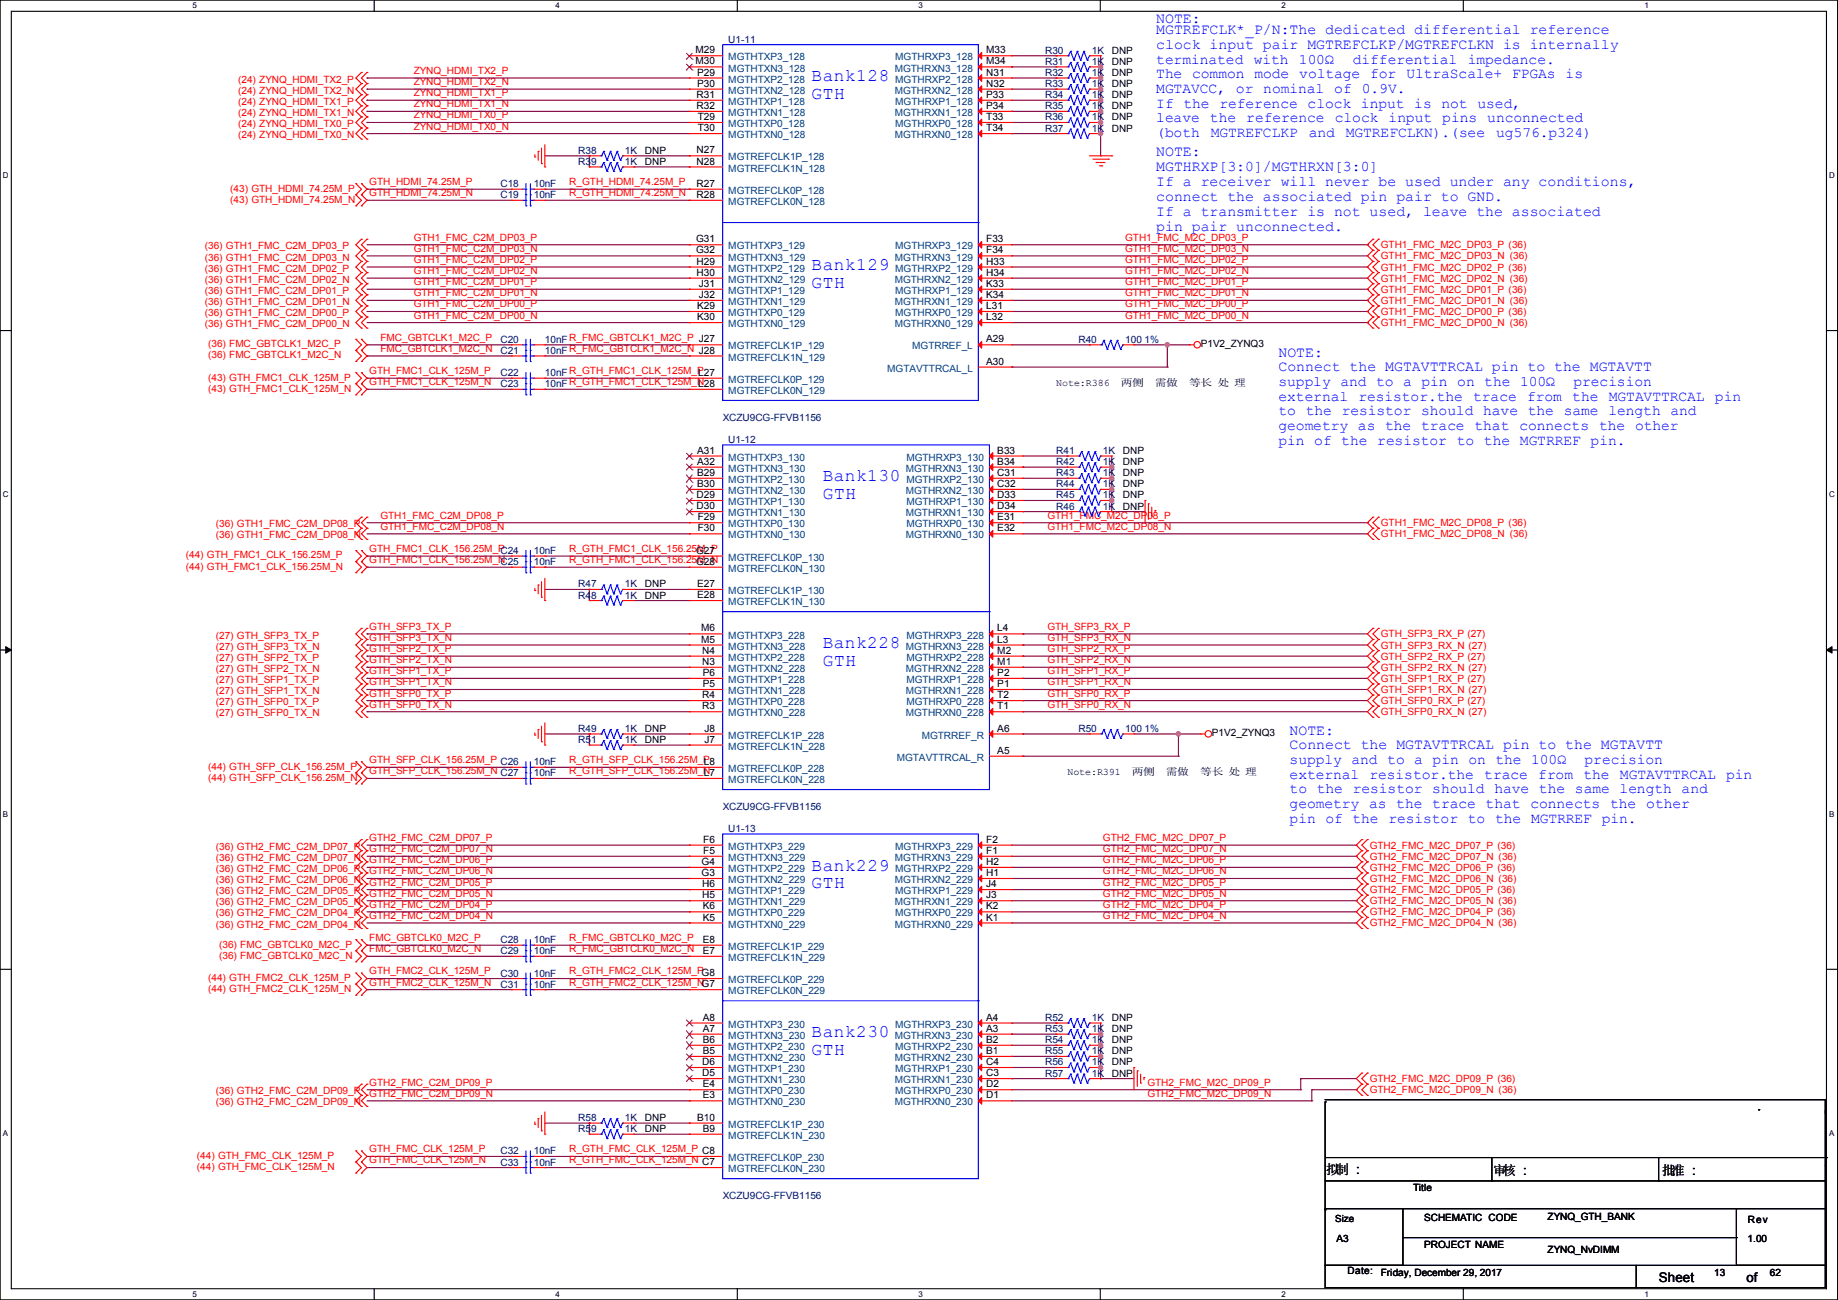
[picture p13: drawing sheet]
<svg xmlns="http://www.w3.org/2000/svg" width="420mm" height="297mm" viewBox="0 0 420 297" stroke-linecap="round" stroke-linejoin="round" font-family="sans-serif">
<defs><g id="words">
<g font-size="4.1" fill="#00f">
<text x="185.5" y="18.5">Bank128</text>
<text x="185.5" y="22.6">GTH</text>
<text x="185.5" y="61.7">Bank129</text>
<text x="185.5" y="65.8">GTH</text>
<text x="188" y="110">Bank130</text>
<text x="188" y="114">GTH</text>
<text x="188" y="148.1">Bank228</text>
<text x="188" y="152.1">GTH</text>
<text x="185.5" y="198.9">Bank229</text>
<text x="185.5" y="202.9">GTH</text>
<text x="185.5" y="237">Bank230</text>
<text x="185.5" y="241">GTH</text>
</g>
<g font-size="3.4" fill="#00f">
<text x="264.2" y="5.2">NOTE:</text>
<text x="264.2" y="7.8">MGTREFCLK*_P/N:The dedicated differential reference</text>
<text x="264.2" y="11.2">clock input pair MGTREFCLKP/MGTREFCLKN is internally</text>
<text x="264.2" y="35.7">NOTE:</text>
<text x="264.2" y="39.1">MGTHRXP[3:0]/MGTHRXN[3:0]</text>
<text x="264.2" y="42.5">If a receiver will never be used under any conditions,</text>
<text x="264.2" y="45.9">connect the associated pin pair to GND.</text>
<text x="264.2" y="49.3">If a transmitter is not used, leave the associated</text>
<text x="264.2" y="52.7">pin pair unconnected.</text>
<text x="292.2" y="81.4">NOTE:</text>
<text x="292.2" y="84.8">Connect the MGTAVTTRCAL pin to the MGTAVTT</text>
<text x="294.7" y="167.8">NOTE:</text>
<text x="294.7" y="171.2">Connect the MGTAVTTRCAL pin to the MGTAVTT</text>
</g>
<g font-size="3.3" fill="#00f">
<text x="264.2" y="14.6">terminated with 100Ω</text>
<text x="264.2" y="17.9">The common mode voltage for UltraScale+ FPGAs is</text>
<text x="309.1" y="14.6">differential</text>
<text x="335.4" y="14.6">impedance.</text>
<text x="264.2" y="21.2">MGTAVCC, or nominal of 0.9V.</text>
<text x="264.2" y="24.6">If the reference clock input is not used,</text>
<text x="264.2" y="27.9">leave the reference clock input pins unconnected</text>
<text x="264.2" y="31.3">(both</text>
<text x="276.7" y="31.3">MGTREFCLKP</text>
<text x="299.1" y="31.3">and</text>
<text x="307.5" y="31.3">MGTREFCLKN).(see</text>
<text x="341.9" y="31.3">ug576.p324)</text>
<text x="292.1" y="88.2">supply and to a pin on the 100Ω</text>
<text x="359.6" y="88.2">precision</text>
<text x="292.1" y="91.6">external resistor.the trace</text>
<text x="292.1" y="94.9">to the resistor should have the same length and</text>
<text x="349" y="91.6">from the</text>
<text x="367.6" y="91.6">MGTAVTTRCAL</text>
<text x="391.9" y="91.6">pin</text>
<text x="292.1" y="98.3">geometry as the trace that connects the other</text>
<text x="292.1" y="101.6">pin of the resistor to the MGTRREF pin.</text>
<text x="294.7" y="174.6">supply and to a pin on the 100Ω</text>
<text x="294.7" y="177.9">external resistor.the trace</text>
<text x="351.5" y="177.9">from the</text>
<text x="362.1" y="174.6">precision</text>
<text x="370.2" y="177.9">MGTAVTTRCAL</text>
<text x="394.4" y="177.9">pin</text>
<text x="294.7" y="181.3">to the resistor should have the same length and</text>
<text x="294.7" y="184.6">geometry as the trace that connects the other</text>
<text x="294.7" y="188">pin of the resistor to the MGTRREF pin.</text>
</g>
<g font-size="3">
<text x="303.1" y="268.2">拟制 :::</text>
<text x="303.1" y="268.2">拟制</text>
<text x="341.2" y="268.5">审核 :::</text>
<text x="341.2" y="268.5">审核</text>
<text x="379.8" y="268.5">批准 :::</text>
<text x="379.8" y="268.5">批准</text>
<text x="379" y="292.9">Sheet</text>
<text x="399.1" y="292.8">of</text>
</g>
<g font-size="2.3" fill="#000080">
<text x="166.4" y="9.7">U1-11</text>
<text x="238.8" y="14.8">R31</text>
<text x="238.8" y="12.3">R30</text>
<text x="238.8" y="17.4">R32</text>
<text x="249.5" y="14.8">1K</text>
<text x="249.5" y="12.3">1K</text>
<text x="249.5" y="17.4">1K</text>
<text x="238.8" y="19.9">R33</text>
<text x="238.8" y="22.4">R34</text>
<text x="249.5" y="19.9">1K</text>
<text x="249.5" y="22.4">1K</text>
<text x="238.8" y="27.5">R36</text>
<text x="238.8" y="25">R35</text>
<text x="249.5" y="27.5">1K</text>
<text x="249.5" y="25">1K</text>
<text x="132.1" y="35.1">R38</text>
<text x="142.8" y="35.1">1K</text>
<text x="238.8" y="30.1">R37</text>
<text x="249.5" y="30.1">1K</text>
<text x="132.1" y="37.7">R39</text>
<text x="142.8" y="37.7">1K</text>
<text x="114.4" y="45.3">C19</text>
<text x="114.4" y="42.8">C18</text>
<text x="122" y="45.3">10nF</text>
<text x="122" y="42.8">10nF</text>
<text x="114.4" y="80.9">C21</text>
<text x="114.4" y="78.3">C20</text>
<text x="124.5" y="80.9">10nF R_FMC_GBTCLK1_M2C_N J28</text>
<text x="124.5" y="78.3">10nF R_FMC_GBTCLK1_M2C_P J27</text>
<text x="246.4" y="78.3">R40</text>
<text x="257.1" y="78.3">100 1%</text>
<text x="114.4" y="88.5">C23</text>
<text x="114.4" y="85.9">C22</text>
<text x="124.5" y="88.5">10nF R_GTH_FMC1_CLK_125M_N</text>
<text x="124.5" y="85.9">10nF R_GTH_FMC1_CLK_125M_P</text>
<text x="165.2" y="96.1">XCZU9CG-FFVB1156</text>
<text x="166.4" y="101.2">U1-12</text>
<text x="241.4" y="103.7">R41</text>
<text x="241.4" y="106.3">R42</text>
<text x="252" y="103.7">1K</text>
<text x="252" y="106.3">1K</text>
<text x="241.4" y="108.8">R43</text>
<text x="241.4" y="111.3">R44</text>
<text x="241.4" y="113.9">R45</text>
<text x="252" y="108.8">1K</text>
<text x="252" y="111.3">1K</text>
<text x="252" y="113.9">1K</text>
<text x="241.4" y="116.4">R46</text>
<text x="252" y="116.4">1K</text>
<text x="114.4" y="129.1">C25</text>
<text x="122" y="129.1">10nF</text>
<text x="122" y="126.6">10nF</text>
<text x="132.1" y="134.2">R47</text>
<text x="132.1" y="136.7">R48</text>
<text x="142.8" y="134.2">1K</text>
<text x="142.8" y="136.7">1K</text>
<text x="132.1" y="167.2">R49</text>
<text x="142.8" y="167.2">1K</text>
<text x="246.4" y="167.2">R50</text>
<text x="257.1" y="167.2">100 1%</text>
<text x="132.1" y="169.8">R51</text>
<text x="142.8" y="169.8">1K</text>
<text x="122" y="177.4">10nF</text>
<text x="122" y="174.8">10nF</text>
<text x="165.2" y="185">XCZU9CG-FFVB1156</text>
<text x="166.4" y="190.1">U1-13</text>
<text x="114.4" y="215.5">C28</text>
<text x="122" y="215.5">10nF</text>
<text x="114.4" y="218">C29</text>
<text x="122" y="218">10nF</text>
<text x="114.4" y="225.6">C31</text>
<text x="114.4" y="223.1">C30</text>
<text x="122" y="225.6">10nF</text>
<text x="122" y="223.1">10nF</text>
<text x="238.8" y="233.3">R52</text>
<text x="249.5" y="233.3">1K</text>
<text x="238.8" y="235.8">R53</text>
<text x="238.8" y="238.3">R54</text>
<text x="249.5" y="235.8">1K</text>
<text x="249.5" y="238.3">1K</text>
<text x="238.8" y="243.4">R56</text>
<text x="238.8" y="246">R57</text>
<text x="238.8" y="240.9">R55</text>
<text x="249.5" y="243.4">1K</text>
<text x="249.5" y="246">1K</text>
<text x="249.5" y="240.9">1K</text>
<text x="132.1" y="256.1">R58</text>
<text x="142.8" y="256.1">1K</text>
<text x="114.4" y="263.7">C32</text>
<text x="122" y="263.7">10nF</text>
<text x="132.1" y="258.7">R59</text>
<text x="142.8" y="258.7">1K</text>
<text x="114.4" y="266.3">C33</text>
<text x="122" y="266.3">10nF</text>
<text x="165.2" y="273.9">XCZU9CG-FFVB1156</text>
</g>
<g font-size="2.3" fill="#f00">
<text x="94.5" y="16.9">ZYNQ_HDMI_TX2_P</text>
<text x="54.4" y="24">(24) ZYNQ_HDMI_TX1_P</text>
<text x="54.4" y="21.4">(24) ZYNQ_HDMI_TX2_N</text>
<text x="54.4" y="18.9">(24) ZYNQ_HDMI_TX2_P</text>
<text x="94.5" y="22">ZYNQ_HDMI_TX1_P</text>
<text x="94.5" y="19.4">ZYNQ_HDMI_TX2_N</text>
<text x="54.4" y="29">(24) ZYNQ_HDMI_TX0_P</text>
<text x="54.4" y="26.5">(24) ZYNQ_HDMI_TX1_N</text>
<text x="94.5" y="29.6">ZYNQ_HDMI_TX0_N</text>
<text x="94.5" y="27.1">ZYNQ_HDMI_TX0_P</text>
<text x="94.5" y="24.5">ZYNQ_HDMI_TX1_N</text>
<text x="54.4" y="31.6">(24) ZYNQ_HDMI_TX0_N</text>
<text x="52.6" y="43.8">(43) GTH_HDMI_74.25M_P</text>
<text x="52.6" y="46.3">(43) GTH_HDMI_74.25M_N</text>
<text x="84.4" y="42.3">GTH_HDMI_74.25M_P</text>
<text x="84.4" y="44.8">GTH_HDMI_74.25M_N</text>
<text x="130.1" y="42.3">R_GTH_HDMI_74.25M_P</text>
<text x="130.1" y="44.8">R_GTH_HDMI_74.25M_N</text>
<text x="46.8" y="57">(36) GTH1_FMC_C2M_DP03_P</text>
<text x="46.8" y="59.5">(36) GTH1_FMC_C2M_DP03_N</text>
<text x="94.5" y="55">GTH1_FMC_C2M_DP03_P</text>
<text x="94.5" y="57.5">GTH1_FMC_C2M_DP03_N</text>
<text x="257.1" y="57.5">GTH1_FMC_M2C_DP03_N</text>
<text x="257.1" y="55">GTH1_FMC_M2C_DP03_P</text>
<text x="315.5" y="56.7">GTH1_FMC_M2C_DP03_P (36)</text>
<text x="315.5" y="59.3">GTH1_FMC_M2C_DP03_N (36)</text>
<text x="46.8" y="62.1">(36) GTH1_FMC_C2M_DP02_P</text>
<text x="46.8" y="64.6">(36) GTH1_FMC_C2M_DP02_N</text>
<text x="94.5" y="60.1">GTH1_FMC_C2M_DP02_P</text>
<text x="94.5" y="62.6">GTH1_FMC_C2M_DP02_N</text>
<text x="94.5" y="65.2">GTH1_FMC_C2M_DP01_P</text>
<text x="257.1" y="62.6">GTH1_FMC_M2C_DP02_N</text>
<text x="257.1" y="60.1">GTH1_FMC_M2C_DP02_P</text>
<text x="257.1" y="65.2">GTH1_FMC_M2C_DP01_P</text>
<text x="315.5" y="61.8">GTH1_FMC_M2C_DP02_P (36)</text>
<text x="315.5" y="64.3">GTH1_FMC_M2C_DP02_N (36)</text>
<text x="46.8" y="67.1">(36) GTH1_FMC_C2M_DP01_P</text>
<text x="46.8" y="69.7">(36) GTH1_FMC_C2M_DP01_N</text>
<text x="94.5" y="67.7">GTH1_FMC_C2M_DP01_N</text>
<text x="94.5" y="70.2">GTH1_FMC_C2M_DP00_P</text>
<text x="257.1" y="67.7">GTH1_FMC_M2C_DP01_N</text>
<text x="257.1" y="70.2">GTH1_FMC_M2C_DP00_P</text>
<text x="315.5" y="66.9">GTH1_FMC_M2C_DP01_P (36)</text>
<text x="315.5" y="69.4">GTH1_FMC_M2C_DP01_N (36)</text>
<text x="315.5" y="72">GTH1_FMC_M2C_DP00_P (36)</text>
<text x="46.8" y="72.2">(36) GTH1_FMC_C2M_DP00_P</text>
<text x="46.8" y="74.8">(36) GTH1_FMC_C2M_DP00_N</text>
<text x="86.9" y="77.9">FMC_GBTCLK1_M2C_P</text>
<text x="94.5" y="72.8">GTH1_FMC_C2M_DP00_N</text>
<text x="257.1" y="72.8">GTH1_FMC_M2C_DP00_N</text>
<text x="315.5" y="74.5">GTH1_FMC_M2C_DP00_N (36)</text>
<text x="47.5" y="79.3">(36) FMC_GBTCLK1_M2C_P</text>
<text x="47.5" y="81.9">(36) FMC_GBTCLK1_M2C_N</text>
<text x="86.9" y="80.4">FMC_GBTCLK1_M2C_N</text>
<text x="47.5" y="89.5">(43) GTH_FMC1_CLK_125M_N</text>
<text x="47.5" y="87">(43) GTH_FMC1_CLK_125M_P</text>
<text x="84.4" y="85.5">GTH_FMC1_CLK_125M_P</text>
<text x="84.4" y="88">GTH_FMC1_CLK_125M_N</text>
<text x="86.9" y="118.5">GTH1_FMC_C2M_DP08_P</text>
<text x="239.3" y="118.5">GTH1_FMC_M2C_DP08_P</text>
<text x="49.3" y="120.5">(36) GTH1_FMC_C2M_DP08_P</text>
<text x="49.3" y="123">(36) GTH1_FMC_C2M_DP08_N</text>
<text x="86.9" y="121">GTH1_FMC_C2M_DP08_N</text>
<text x="239.3" y="121">GTH1_FMC_M2C_DP08_N</text>
<text x="315.5" y="120.2">GTH1_FMC_M2C_DP08_P (36)</text>
<text x="315.5" y="122.8">GTH1_FMC_M2C_DP08_N (36)</text>
<text x="42.5" y="127.6">(44) GTH_FMC1_CLK_156.25M_P</text>
<text x="42.5" y="130.1">(44) GTH_FMC1_CLK_156.25M_N</text>
<text x="84.4" y="128.7">GTH_FMC1_CLK_156.25M_N</text>
<text x="84.4" y="126.1">GTH_FMC1_CLK_156.25M_PC24</text>
<text x="130.1" y="126.1">R_GTH_FMC1_CLK_156.25M_P</text>
<text x="130.1" y="128.7">R_GTH_FMC1_CLK_156.25M_N</text>
<text x="84.4" y="143.9">GTH_SFP3_TX_P</text>
<text x="239.3" y="143.9">GTH_SFP3_RX_P</text>
<text x="49.3" y="145.9">(27) GTH_SFP3_TX_P</text>
<text x="49.3" y="148.4">(27) GTH_SFP3_TX_N</text>
<text x="84.4" y="146.4">GTH_SFP3_TX_N</text>
<text x="84.4" y="149">GTH_SFP2_TX_P</text>
<text x="239.3" y="146.4">GTH_SFP3_RX_N</text>
<text x="239.3" y="149">GTH_SFP2_RX_P</text>
<text x="315.5" y="145.6">GTH_SFP3_RX_P (27)</text>
<text x="315.5" y="148.2">GTH_SFP3_RX_N (27)</text>
<text x="49.3" y="151">(27) GTH_SFP2_TX_P</text>
<text x="49.3" y="153.5">(27) GTH_SFP2_TX_N</text>
<text x="84.4" y="151.5">GTH_SFP2_TX_N</text>
<text x="84.4" y="154.1">GTH_SFP1_TX_P</text>
<text x="239.3" y="151.5">GTH_SFP2_RX_N</text>
<text x="239.3" y="154.1">GTH_SFP1_RX_P</text>
<text x="315.5" y="150.7">GTH_SFP2_RX_P (27)</text>
<text x="315.5" y="153.2">GTH_SFP2_RX_N (27)</text>
<text x="315.5" y="155.8">GTH_SFP1_RX_P (27)</text>
<text x="49.3" y="156">(27) GTH_SFP1_TX_P</text>
<text x="49.3" y="158.6">(27) GTH_SFP1_TX_N</text>
<text x="49.3" y="161.1">(27) GTH_SFP0_TX_P</text>
<text x="84.4" y="156.6">GTH_SFP1_TX_N</text>
<text x="84.4" y="159.1">GTH_SFP0_TX_P</text>
<text x="84.4" y="161.7">GTH_SFP0_TX_N</text>
<text x="239.3" y="156.6">GTH_SFP1_RX_N</text>
<text x="239.3" y="161.7">GTH_SFP0_RX_N</text>
<text x="239.3" y="159.1">GTH_SFP0_RX_P</text>
<text x="315.5" y="158.3">GTH_SFP1_RX_N (27)</text>
<text x="315.5" y="160.9">GTH_SFP0_RX_P (27)</text>
<text x="49.3" y="163.7">(27) GTH_SFP0_TX_N</text>
<text x="315.5" y="163.4">GTH_SFP0_RX_N (27)</text>
<text x="47.5" y="178.4">(44) GTH_SFP_CLK_156.25M_N</text>
<text x="47.5" y="175.9">(44) GTH_SFP_CLK_156.25M_P</text>
<text x="84.4" y="174.4">GTH_SFP_CLK_156.25M_P C26</text>
<text x="84.4" y="176.9">GTH_SFP_CLK_156.25M_N C27</text>
<text x="130.1" y="174.4">R_GTH_SFP_CLK_156.25M_P</text>
<text x="130.1" y="176.9">R_GTH_SFP_CLK_156.25M_N</text>
<text x="49.3" y="194.1">(36) GTH2_FMC_C2M_DP07_P</text>
<text x="49.3" y="196.7">(36) GTH2_FMC_C2M_DP07_N</text>
<text x="84.4" y="197.2">GTH2_FMC_C2M_DP06_P</text>
<text x="84.4" y="194.7">GTH2_FMC_C2M_DP07_N</text>
<text x="84.4" y="192.2">GTH2_FMC_C2M_DP07_P</text>
<text x="252" y="194.7">GTH2_FMC_M2C_DP07_N</text>
<text x="252" y="192.2">GTH2_FMC_M2C_DP07_P</text>
<text x="252" y="197.2">GTH2_FMC_M2C_DP06_P</text>
<text x="313" y="193.9">GTH2_FMC_M2C_DP07_P (36)</text>
<text x="313" y="196.4">GTH2_FMC_M2C_DP07_N (36)</text>
<text x="49.3" y="201.8">(36) GTH2_FMC_C2M_DP06_N</text>
<text x="49.3" y="199.2">(36) GTH2_FMC_C2M_DP06_P</text>
<text x="84.4" y="199.8">GTH2_FMC_C2M_DP06_N</text>
<text x="84.4" y="202.3">GTH2_FMC_C2M_DP05_P</text>
<text x="252" y="199.8">GTH2_FMC_M2C_DP06_N</text>
<text x="252" y="202.3">GTH2_FMC_M2C_DP05_P</text>
<text x="313" y="201.5">GTH2_FMC_M2C_DP06_N (36)</text>
<text x="313" y="199">GTH2_FMC_M2C_DP06_P (36)</text>
<text x="49.3" y="209.4">(36) GTH2_FMC_C2M_DP04_P</text>
<text x="49.3" y="206.8">(36) GTH2_FMC_C2M_DP05_N</text>
<text x="49.3" y="204.3">(36) GTH2_FMC_C2M_DP05_P</text>
<text x="84.4" y="204.9">GTH2_FMC_C2M_DP05_N</text>
<text x="84.4" y="209.9">GTH2_FMC_C2M_DP04_N</text>
<text x="84.4" y="207.4">GTH2_FMC_C2M_DP04_P</text>
<text x="252" y="204.9">GTH2_FMC_M2C_DP05_N</text>
<text x="252" y="209.9">GTH2_FMC_M2C_DP04_N</text>
<text x="252" y="207.4">GTH2_FMC_M2C_DP04_P</text>
<text x="313" y="204">GTH2_FMC_M2C_DP05_P (36)</text>
<text x="313" y="206.6">GTH2_FMC_M2C_DP05_N (36)</text>
<text x="313" y="209.1">GTH2_FMC_M2C_DP04_P (36)</text>
<text x="49.3" y="211.9">(36) GTH2_FMC_C2M_DP04_N</text>
<text x="84.4" y="215">FMC_GBTCLK0_M2C_P</text>
<text x="130.1" y="215">R_FMC_GBTCLK0_M2C_P</text>
<text x="313" y="211.7">GTH2_FMC_M2C_DP04_N (36)</text>
<text x="50.1" y="216.5">(36) FMC_GBTCLK0_M2C_P</text>
<text x="50.1" y="219">(36) FMC_GBTCLK0_M2C_N</text>
<text x="84.4" y="217.6">FMC_GBTCLK0_M2C_N</text>
<text x="130.1" y="217.6">R_FMC_GBTCLK0_M2C_N</text>
<text x="47.5" y="224.1">(44) GTH_FMC2_CLK_125M_P</text>
<text x="47.5" y="226.7">(44) GTH_FMC2_CLK_125M_N</text>
<text x="84.4" y="222.6">GTH_FMC2_CLK_125M_P</text>
<text x="84.4" y="225.2">GTH_FMC2_CLK_125M_N</text>
<text x="130.1" y="222.6">R_GTH_FMC2_CLK_125M_PG8</text>
<text x="130.1" y="225.2">R_GTH_FMC2_CLK_125M_NG7</text>
<text x="49.3" y="250">(36) GTH2_FMC_C2M_DP09_P</text>
<text x="84.4" y="248">GTH2_FMC_C2M_DP09_P</text>
<text x="84.4" y="250.6">GTH2_FMC_C2M_DP09_N</text>
<text x="262.2" y="250.6">GTH2_FMC_M2C_DP09_N</text>
<text x="262.2" y="248">GTH2_FMC_M2C_DP09_P</text>
<text x="313" y="247.2">GTH2_FMC_M2C_DP09_P (36)</text>
<text x="313" y="249.8">GTH2_FMC_M2C_DP09_N (36)</text>
<text x="49.3" y="252.6">(36) GTH2_FMC_C2M_DP09_N</text>
<text x="84.4" y="263.3">GTH_FMC_CLK_125M_P</text>
<text x="130.1" y="263.3">R_GTH_FMC_CLK_125M_P C8</text>
<text x="45" y="264.8">(44) GTH_FMC_CLK_125M_P</text>
<text x="45" y="267.3">(44) GTH_FMC_CLK_125M_N</text>
<text x="84.4" y="265.8">GTH_FMC_CLK_125M_N</text>
<text x="130.1" y="265.8">R_GTH_FMC_CLK_125M_N C7</text>
</g>
<g font-size="2.3">
<text x="158.9" y="14.7">M30</text>
<text x="158.9" y="12.2">M29</text>
<text x="159.3" y="17.3">P29</text>
<text x="225.4" y="14.7">M34</text>
<text x="225.4" y="17.3">N31</text>
<text x="225.4" y="12.2">M33</text>
<text x="254.1" y="14.8">DNP</text>
<text x="254.1" y="12.3">DNP</text>
<text x="254.1" y="17.4">DNP</text>
<text x="159.2" y="22.4">R31</text>
<text x="159.3" y="19.8">P30</text>
<text x="225.4" y="19.8">N32</text>
<text x="225.4" y="22.4">P33</text>
<text x="254.1" y="19.9">DNP</text>
<text x="254.1" y="22.4">DNP</text>
<text x="159.2" y="24.9">R32</text>
<text x="159.4" y="30">T30</text>
<text x="159.4" y="27.4">T29</text>
<text x="225.4" y="30">T34</text>
<text x="225.4" y="24.9">P34</text>
<text x="225.4" y="27.4">T33</text>
<text x="254.1" y="27.5">DNP</text>
<text x="254.1" y="25">DNP</text>
<text x="147.4" y="35.1">DNP</text>
<text x="159.2" y="35.1">N27</text>
<text x="254.1" y="30.1">DNP</text>
<text x="147.4" y="37.7">DNP</text>
<text x="159.2" y="37.6">N28</text>
<text x="159.2" y="45.2">R28</text>
<text x="159.2" y="42.7">R27</text>
<text x="159.1" y="57.9">G32</text>
<text x="159.1" y="55.4">G31</text>
<text x="225.4" y="57.9">F34</text>
<text x="225.4" y="55.4">F33</text>
<text x="159.2" y="63">H30</text>
<text x="159.2" y="60.5">H29</text>
<text x="159.7" y="65.5">J31</text>
<text x="225.4" y="63">H34</text>
<text x="225.4" y="65.5">K33</text>
<text x="225.4" y="60.5">H33</text>
<text x="159.3" y="70.6">K29</text>
<text x="159.7" y="68.1">J32</text>
<text x="225.4" y="68.1">K34</text>
<text x="225.4" y="70.6">L31</text>
<text x="159.3" y="73.2">K30</text>
<text x="225.4" y="73.2">L32</text>
<text x="225.4" y="78.2">A29</text>
<text x="225.4" y="83.3">A30</text>
<text x="274.4" y="79.3">P1V2_ZYNQ3</text>
<text x="159.6" y="88.4">L28</text>
<text x="159.6" y="85.9">L27</text>
<text x="241.4" y="88.3">Note:R386</text>
<text x="256.1" y="88.3">两侧</text>
<text x="263.9" y="88.3">需做</text>
<text x="271.7" y="88.3">等长 处 理</text>
<text x="159.3" y="106.2">A32</text>
<text x="159.3" y="103.6">A31</text>
<text x="227.9" y="106.2">B34</text>
<text x="227.9" y="103.6">B33</text>
<text x="256.6" y="103.7">DNP</text>
<text x="256.6" y="106.3">DNP</text>
<text x="159.2" y="113.8">D29</text>
<text x="159.3" y="111.3">B30</text>
<text x="159.3" y="108.7">B29</text>
<text x="227.9" y="111.3">C32</text>
<text x="227.9" y="113.8">D33</text>
<text x="227.9" y="108.7">C31</text>
<text x="256.6" y="108.8">DNP</text>
<text x="256.6" y="111.3">DNP</text>
<text x="256.6" y="113.9">DNP</text>
<text x="159.2" y="116.3">D30</text>
<text x="159.4" y="118.9">F29</text>
<text x="227.9" y="116.3">D34</text>
<text x="227.9" y="118.9">E31</text>
<text x="256.6" y="116.4">DNP</text>
<text x="159.4" y="121.4">F30</text>
<text x="227.9" y="121.4">E32</text>
<text x="159.1" y="129">G28</text>
<text x="159.1" y="126.5">G27</text>
<text x="147.4" y="134.2">DNP</text>
<text x="147.4" y="136.7">DNP</text>
<text x="159.3" y="136.7">E28</text>
<text x="159.3" y="134.1">E27</text>
<text x="160.2" y="146.8">M5</text>
<text x="160.2" y="144.3">M6</text>
<text x="160.5" y="149.4">N4</text>
<text x="227.9" y="146.8">L3</text>
<text x="227.9" y="149.4">M2</text>
<text x="227.9" y="144.3">L4</text>
<text x="160.5" y="151.9">N3</text>
<text x="160.6" y="154.4">P6</text>
<text x="227.9" y="151.9">M1</text>
<text x="227.9" y="154.4">P2</text>
<text x="160.5" y="159.5">R4</text>
<text x="160.6" y="157">P5</text>
<text x="227.9" y="157">P1</text>
<text x="227.9" y="159.5">T2</text>
<text x="147.4" y="167.2">DNP</text>
<text x="160.5" y="162.1">R3</text>
<text x="161" y="167.1">J8</text>
<text x="227.9" y="167.1">A6</text>
<text x="227.9" y="162.1">T1</text>
<text x="147.4" y="169.8">DNP</text>
<text x="161" y="169.7">J7</text>
<text x="227.9" y="172.2">A5</text>
<text x="276.9" y="168.2">P1V2_ZYNQ3</text>
<text x="160.8" y="177.3">L7</text>
<text x="160.8" y="174.8">L8</text>
<text x="243.9" y="177.2">Note:R391</text>
<text x="258.7" y="177.2">两侧</text>
<text x="266.4" y="177.2">需做</text>
<text x="274.3" y="177.2">等长 处 理</text>
<text x="160.3" y="197.6">G4</text>
<text x="160.7" y="195.1">F5</text>
<text x="160.7" y="192.5">F6</text>
<text x="225.4" y="195.1">F1</text>
<text x="225.4" y="197.6">H2</text>
<text x="225.4" y="192.5">F2</text>
<text x="160.3" y="200.2">G3</text>
<text x="160.5" y="202.7">H6</text>
<text x="225.4" y="200.2">H1</text>
<text x="225.4" y="202.7">J4</text>
<text x="160.5" y="205.2">H5</text>
<text x="160.6" y="207.8">K6</text>
<text x="225.4" y="205.2">J3</text>
<text x="225.4" y="207.8">K2</text>
<text x="160.6" y="210.3">K5</text>
<text x="160.6" y="215.4">E8</text>
<text x="225.4" y="210.3">K1</text>
<text x="160.6" y="217.9">E7</text>
<text x="160.6" y="233.2">A8</text>
<text x="225.4" y="233.2">A4</text>
<text x="254.1" y="233.3">DNP</text>
<text x="160.6" y="235.7">A7</text>
<text x="160.6" y="238.3">B6</text>
<text x="225.4" y="235.7">A3</text>
<text x="225.4" y="238.3">B2</text>
<text x="254.1" y="235.8">DNP</text>
<text x="254.1" y="238.3">DNP</text>
<text x="160.5" y="245.9">D5</text>
<text x="160.5" y="243.3">D6</text>
<text x="160.6" y="240.8">B5</text>
<text x="225.4" y="245.9">C3</text>
<text x="225.4" y="240.8">B1</text>
<text x="225.4" y="243.3">C4</text>
<text x="254.1" y="243.4">DNP</text>
<text x="254.1" y="246">DNP</text>
<text x="254.1" y="240.9">DNP</text>
<text x="160.6" y="251">E3</text>
<text x="160.6" y="248.4">E4</text>
<text x="225.4" y="251">D1</text>
<text x="225.4" y="248.4">D2</text>
<text x="147.4" y="256.1">DNP</text>
<text x="159.3" y="256">B10</text>
<text x="147.4" y="258.7">DNP</text>
<text x="160.6" y="258.6">B9</text>
<text x="322.9" y="272.1">Title</text>
<text x="325.4" y="279">SCHEMATIC CODE</text>
<text x="353.6" y="278.7">ZYNQ_GTH_BANK</text>
<text x="399.4" y="279.5">Rev</text>
<text x="305.4" y="283.8">A3</text>
<text x="325.4" y="285.1">PROJECT NAME</text>
<text x="353.6" y="286.3">ZYNQ_NvDIMM</text>
<text x="399.4" y="283.8">1.00</text>
<text x="307.9" y="291.2">Date:</text>
<text x="315.5" y="291.4">Friday, December 29, 2017</text>
<text x="391.7" y="291.4">13</text>
<text x="404.4" y="291.4">62</text>
</g>
<g font-size="2.3" fill="#004080">
<text x="166.4" y="16.3">MGTHTXN3_128</text>
<text x="166.4" y="13.8">MGTHTXP3_128</text>
<text x="204.4" y="16.3">MGTHRXN3_128</text>
<text x="204.6" y="13.8">MGTHRXP3_128</text>
<text x="166.4" y="21.4">MGTHTXN2_128</text>
<text x="166.4" y="24">MGTHTXP1_128</text>
<text x="166.4" y="18.9">MGTHTXP2_128</text>
<text x="204.4" y="21.4">MGTHRXN2_128</text>
<text x="204.6" y="24">MGTHRXP1_128</text>
<text x="204.6" y="18.9">MGTHRXP2_128</text>
<text x="166.4" y="26.5">MGTHTXN1_128</text>
<text x="166.4" y="29">MGTHTXP0_128</text>
<text x="204.4" y="26.5">MGTHRXN1_128</text>
<text x="204.6" y="29">MGTHRXP0_128</text>
<text x="166.4" y="31.6">MGTHTXN0_128</text>
<text x="204.4" y="31.6">MGTHRXN0_128</text>
<text x="166.4" y="39.2">MGTREFCLK1N_128</text>
<text x="166.4" y="36.7">MGTREFCLK1P_128</text>
<text x="166.4" y="46.8">MGTREFCLK0N_128</text>
<text x="166.4" y="44.3">MGTREFCLK0P_128</text>
<text x="166.4" y="59.5">MGTHTXN3_129</text>
<text x="166.4" y="57">MGTHTXP3_129</text>
<text x="204.4" y="59.5">MGTHRXN3_129</text>
<text x="204.6" y="57">MGTHRXP3_129</text>
<text x="166.4" y="64.6">MGTHTXN2_129</text>
<text x="166.4" y="62.1">MGTHTXP2_129</text>
<text x="204.4" y="64.6">MGTHRXN2_129</text>
<text x="204.6" y="62.1">MGTHRXP2_129</text>
<text x="166.4" y="69.7">MGTHTXN1_129</text>
<text x="166.4" y="67.1">MGTHTXP1_129</text>
<text x="204.4" y="69.7">MGTHRXN1_129</text>
<text x="204.6" y="67.1">MGTHRXP1_129</text>
<text x="166.4" y="74.8">MGTHTXN0_129</text>
<text x="166.4" y="72.2">MGTHTXP0_129</text>
<text x="204.4" y="74.8">MGTHRXN0_129</text>
<text x="204.6" y="72.2">MGTHRXP0_129</text>
<text x="166.4" y="82.4">MGTREFCLK1N_129</text>
<text x="166.4" y="79.8">MGTREFCLK1P_129</text>
<text x="208.5" y="79.8">MGTRREF_L</text>
<text x="166.4" y="87.5">MGTREFCLK0P_129</text>
<text x="202.7" y="84.9">MGTAVTTRCAL_L</text>
<text x="166.4" y="90">MGTREFCLK0N_129</text>
<text x="166.4" y="107.8">MGTHTXN3_130</text>
<text x="166.4" y="105.2">MGTHTXP3_130</text>
<text x="207" y="107.8">MGTHRXN3_130</text>
<text x="207.1" y="105.2">MGTHRXP3_130</text>
<text x="166.4" y="112.9">MGTHTXN2_130</text>
<text x="166.4" y="110.3">MGTHTXP2_130</text>
<text x="207" y="112.9">MGTHRXN2_130</text>
<text x="207.1" y="110.3">MGTHRXP2_130</text>
<text x="166.4" y="117.9">MGTHTXN1_130</text>
<text x="166.4" y="115.4">MGTHTXP1_130</text>
<text x="207" y="117.9">MGTHRXN1_130</text>
<text x="207.1" y="115.4">MGTHRXP1_130</text>
<text x="166.4" y="123">MGTHTXN0_130</text>
<text x="166.4" y="120.5">MGTHTXP0_130</text>
<text x="207" y="123">MGTHRXN0_130</text>
<text x="207.1" y="120.5">MGTHRXP0_130</text>
<text x="166.4" y="130.6">MGTREFCLK0N_130</text>
<text x="166.4" y="128.1">MGTREFCLK0P_130</text>
<text x="166.4" y="135.7">MGTREFCLK1P_130</text>
<text x="166.4" y="138.3">MGTREFCLK1N_130</text>
<text x="166.4" y="148.4">MGTHTXN3_228</text>
<text x="166.4" y="145.9">MGTHTXP3_228</text>
<text x="207" y="148.4">MGTHRXN3_228</text>
<text x="207.1" y="145.9">MGTHRXP3_228</text>
<text x="166.4" y="153.5">MGTHTXN2_228</text>
<text x="166.4" y="151">MGTHTXP2_228</text>
<text x="207" y="153.5">MGTHRXN2_228</text>
<text x="207.1" y="151">MGTHRXP2_228</text>
<text x="166.4" y="158.6">MGTHTXN1_228</text>
<text x="166.4" y="161.1">MGTHTXP0_228</text>
<text x="166.4" y="156">MGTHTXP1_228</text>
<text x="207" y="158.6">MGTHRXN1_228</text>
<text x="207.1" y="161.1">MGTHRXP0_228</text>
<text x="207.1" y="156">MGTHRXP1_228</text>
<text x="166.4" y="163.7">MGTHTXN0_228</text>
<text x="207" y="163.7">MGTHRXN0_228</text>
<text x="166.4" y="171.3">MGTREFCLK1N_228</text>
<text x="166.4" y="168.7">MGTREFCLK1P_228</text>
<text x="204.9" y="173.8">MGTAVTTRCAL_R</text>
<text x="210.6" y="168.7">MGTRREF_R</text>
<text x="166.4" y="178.9">MGTREFCLK0N_228</text>
<text x="166.4" y="176.4">MGTREFCLK0P_228</text>
<text x="166.4" y="196.7">MGTHTXN3_229</text>
<text x="166.4" y="194.1">MGTHTXP3_229</text>
<text x="204.4" y="196.7">MGTHRXN3_229</text>
<text x="204.6" y="194.1">MGTHRXP3_229</text>
<text x="166.4" y="201.8">MGTHTXN2_229</text>
<text x="166.4" y="199.2">MGTHTXP2_229</text>
<text x="204.4" y="201.8">MGTHRXN2_229</text>
<text x="204.6" y="199.2">MGTHRXP2_229</text>
<text x="166.4" y="206.8">MGTHTXN1_229</text>
<text x="166.4" y="209.4">MGTHTXP0_229</text>
<text x="166.4" y="204.3">MGTHTXP1_229</text>
<text x="204.4" y="206.8">MGTHRXN1_229</text>
<text x="204.6" y="209.4">MGTHRXP0_229</text>
<text x="204.6" y="204.3">MGTHRXP1_229</text>
<text x="166.4" y="211.9">MGTHTXN0_229</text>
<text x="204.4" y="211.9">MGTHRXN0_229</text>
<text x="166.4" y="219.5">MGTREFCLK1N_229</text>
<text x="166.4" y="217">MGTREFCLK1P_229</text>
<text x="166.4" y="227.2">MGTREFCLK0N_229</text>
<text x="166.4" y="224.6">MGTREFCLK0P_229</text>
<text x="166.4" y="237.3">MGTHTXN3_230</text>
<text x="166.4" y="239.9">MGTHTXP2_230</text>
<text x="166.4" y="234.8">MGTHTXP3_230</text>
<text x="204.4" y="237.3">MGTHRXN3_230</text>
<text x="204.6" y="239.9">MGTHRXP2_230</text>
<text x="204.6" y="234.8">MGTHRXP3_230</text>
<text x="166.4" y="242.4">MGTHTXN2_230</text>
<text x="166.4" y="244.9">MGTHTXP1_230</text>
<text x="204.4" y="242.4">MGTHRXN2_230</text>
<text x="204.6" y="244.9">MGTHRXP1_230</text>
<text x="166.4" y="247.5">MGTHTXN1_230</text>
<text x="166.4" y="250">MGTHTXP0_230</text>
<text x="204.4" y="247.5">MGTHRXN1_230</text>
<text x="204.6" y="250">MGTHRXP0_230</text>
<text x="166.4" y="252.6">MGTHTXN0_230</text>
<text x="166.4" y="257.6">MGTREFCLK1P_230</text>
<text x="204.4" y="252.6">MGTHRXN0_230</text>
<text x="166.4" y="260.2">MGTREFCLK1N_230</text>
<text x="166.4" y="267.8">MGTREFCLK0N_230</text>
<text x="166.4" y="265.3">MGTREFCLK0P_230</text>
</g>
<text font-size="2.2" x="305.1" y="279.2">Size</text>
<g font-size="1.8">
<text x="44" y="1.9">5</text>
<text x="127" y="1.9">4</text>
<text x="209.9" y="1.9">3</text>
<text x="292.9" y="1.9">2</text>
<text x="375.8" y="1.9">1</text>
<text x=".7" y="40.6">D</text>
<text x="418" y="40.6">D</text>
<text x=".7" y="113.6">C</text>
<text x="418" y="113.6">C</text>
<text x=".7" y="186.6">B</text>
<text x="418" y="186.6">B</text>
<text x=".7" y="259.5">A</text>
<text x="418" y="259.5">A</text>
<text x="44" y="296.3">5</text>
<text x="127" y="296.3">4</text>
<text x="209.9" y="296.3">3</text>
<text x="292.9" y="296.3">2</text>
<text x="375.8" y="296.3">1</text>
</g>
</g></defs>
<path d="M0 0h419.9v297h-419.9zM2.6 2.6h414.8v291.8h-414.8z" fill="none" stroke="#000" stroke-width=".25"/>
<g fill="#fff">
<path d="M44 .3h1v2h-1z"/>
<path d="M44 294.7h1v2h-1z"/>
</g>
<path d="M85.5 0v2.6M85.5 294.4v2.6" fill="none" stroke="#000" stroke-width=".25"/>
<g fill="#fff">
<path d="M127 .3h.9v2h-.9z"/>
<path d="M127 294.7h.9v2h-.9z"/>
</g>
<path d="M168.5 0v2.6M168.5 294.4v2.6" fill="none" stroke="#000" stroke-width=".25"/>
<g fill="#fff">
<path d="M209.9 .3h1v2h-1z"/>
<path d="M209.9 294.7h1v2h-1z"/>
</g>
<path d="M251.4 0v2.6M251.4 294.4v2.6" fill="none" stroke="#000" stroke-width=".25"/>
<g fill="#fff">
<path d="M292.9 .3h.9v2h-.9z"/>
<path d="M292.9 294.7h.9v2h-.9z"/>
</g>
<path d="M334.4 0v2.6M334.4 294.4v2.6" fill="none" stroke="#000" stroke-width=".25"/>
<g fill="#fff">
<path d="M375.8 .3h1v2h-1z"/>
<path d="M375.8 294.7h1v2h-1z"/>
<path d="M.7 39h1.2v2h-1.2z"/>
<path d="M418 39h1.3v2h-1.3z"/>
<path d="M.7 112h1.2v2h-1.2z"/>
<path d="M418 112h1.3v2h-1.3z"/>
</g>
<path d="M0 75.5h2.6M417.4 75.5h2.5" fill="none" stroke="#000" stroke-width=".25"/>
<g fill="#fff">
<path d="M.7 185h1.2v1.9h-1.2z"/>
<path d="M418 185h1.2v1.9h-1.2z"/>
</g>
<path d="M0 148.5h2.6M417.4 148.5h2.5" fill="none" stroke="#000" stroke-width=".25"/>
<path d="M1.3 147.7l1.3 .8-1.3 .7zM417.4 148.5l1.2-.8v1.5z" fill="#000" stroke="#000" stroke-width=".23"/>
<g fill="#fff">
<path d="M.7 257.9h1.2v2h-1.2z"/>
<path d="M418 257.9h1.2v2h-1.2z"/>
</g>
<g fill="none" stroke="#000" stroke-width=".25">
<path d="M0 221.4h2.6M417.4 221.4h2.5M302.8 251.8h.1M302.8 251.8v24.6M302.8 251.2h114.3M401.9 253.5h.1M417.1 251.2h.1M417.1 251.2v24.9M302.8 276.1h17.8v13h-17.8zM302.8 276.4h.1M302.8 269.8h114.3M303.1 264.5h114.3"/>
<path d="M320.6 276.1h76.2M340.9 269.8h.1M340.9 264.5v5.3M379 269.8h.1M379 264.5v5.3M396.8 276.1h20.3v13h-20.3zM396.8 276.1h.1M417.1 269.8h.1M417.1 266.2h.1M417.1 276.1h.1M417.4 264.5h.1M302.8 289.1h71.1v5.1h-71.1z"/>
<path d="M320.6 282.7h76.2M373.9 289.1h43.2v5.1h-43.2zM396.8 282.7h.1"/>
</g>
<g fill="none" stroke="#800040" stroke-width=".25">
<path d="M83.9 17.8h.1M83.9 17.8h73.6M231.2 15.3h.1M231.2 17.8h10.1M231.2 15.3h10.1M231.2 12.7h10.1M241.3 17.8h.1M241.3 12.7h.1M251.5 15.3h.1M251.5 17.8h.1M251.5 12.7v22.9M83.9 30.5h.1"/>
<path d="M83.9 28h.1M83.9 25.4h.1M83.9 22.9h.1M83.9 20.4h.1M83.9 30.5h73.6M83.9 28h73.6M83.9 25.4h73.6M83.9 22.9h73.6M83.9 20.4h73.6M124.5 35.6h10.2M134.7 35.6h.1M134.7 35.6v2.5"/>
<path d="M144.8 35.6h12.7M144.8 38.1h12.7M157.5 35.6h.1M157.5 38.1h.1M231.2 30.5h.1M231.2 25.4h.1M231.2 30.5h10.1M231.2 28h10.1M231.2 25.4h10.1M231.2 22.9h10.1M231.2 20.4h10.1M241.3 28h.1"/>
<path d="M241.3 22.9h.1M241.3 20.4h.1M251.5 20.4h.1M251.5 22.9h.1M251.5 25.4h.1M251.5 28h.1M251.5 30.5h.1M251.5 35.6h.1M83.9 43.2h.1M83.9 45.8h.1M83.9 55.9h73.6M83.9 58.5h73.6"/>
<path d="M83.9 43.2h33M83.9 45.8h33M124.5 43.2h33M124.5 45.8h33M157.5 55.9h.1M157.5 58.5h.1M157.5 43.2h.1M157.5 45.8h.1M231.2 55.9h81.3M231.2 58.5h81.3M312.5 58.5h.1M312.5 55.9h.1"/>
<path d="M83.9 78.8h.1M83.9 78.8h33M83.9 61h73.6M83.9 63.5h73.6M83.9 66.1h73.6M83.9 68.6h73.6M83.9 71.2h73.6M83.9 73.7h73.6M124.5 78.8h33M157.5 61h.1M157.5 63.5h.1M157.5 66.1h.1"/>
<path d="M157.5 68.6h.1M157.5 71.2h.1M157.5 73.7h.1M157.5 78.8h.1M231.2 78.8h17.8M231.2 61h81.3M231.2 63.5h81.3M231.2 66.1h81.3M231.2 68.6h81.3M231.2 71.2h81.3M231.2 73.7h81.3M249 78.8h.1"/>
<path d="M259.1 78.8h12.7M266.7 78.8h.1M266.7 78.8v5.1M312.5 63.5h.1M312.5 61h.1M312.5 66.1h.1M312.5 68.6h.1M312.5 73.7h.1M312.5 71.2h.1M83.9 86.4h.1M83.9 88.9h.1M83.9 81.3h.1"/>
<path d="M83.9 81.3h33M83.9 86.4h33M83.9 88.9h33M124.5 88.9h.1M124.5 81.3h33M124.5 86.4h33M124.5 88.9h33M157.5 81.3h.1M157.5 86.4h.1M231.2 83.9h.1M231.2 83.9h35.5M266.7 83.9h.1"/>
<path d="M83.9 119.4h73.6M157.5 119.4h.1M233.7 116.9h.1M233.7 106.7h.1M233.7 119.4h78.8M233.7 116.9h10.2M233.7 114.3h10.2M233.7 111.8h10.2M233.7 109.3h10.2M233.7 106.7h10.2M233.7 104.2h10.2M243.9 114.3h.1"/>
<path d="M243.9 111.8h.1M243.9 109.3h.1M243.9 104.2h.1M254 106.7h.1M254 116.9h.1M254 109.3h.1M254 111.8h.1M254 114.3h.1M254 116.9h7.7M254 104.2v12.7M312.5 119.4h.1M83.9 129.6h.1"/>
<path d="M83.9 127h.1M83.9 122h73.6M83.9 127h33M83.9 129.6h33M124.5 129.6h.1M124.5 134.7h10.2M124.5 127h33M124.5 129.6h33M134.7 134.7h.1M134.7 134.7v2.5M144.8 137.2h12.7M144.8 134.7h12.7"/>
<path d="M157.5 137.2h.1M157.5 134.7h.1M157.5 122h.1M157.5 127h.1M233.7 122h78.8M312.5 122h.1M83.9 144.8h.1M83.9 147.4h.1M83.9 149.9h.1M83.9 152.4h.1M83.9 155h.1M83.9 157.5h.1"/>
<path d="M83.9 144.8h73.6M83.9 147.4h73.6M83.9 149.9h73.6M83.9 152.4h73.6M83.9 155h73.6M83.9 157.5h73.6M233.7 147.4h.1M233.7 144.8h.1M233.7 152.4h.1M233.7 149.9h.1M233.7 157.5h.1M233.7 155h.1"/>
<path d="M233.7 144.8h78.8M233.7 147.4h78.8M233.7 149.9h78.8M233.7 152.4h78.8M233.7 155h78.8M233.7 157.5h78.8M83.9 160.1h.1M83.9 162.6h.1M83.9 175.3h.1M83.9 177.8h.1M83.9 160.1h73.6M83.9 162.6h73.6"/>
<path d="M83.9 175.3h33M83.9 177.8h33M124.5 175.3h.1M124.5 167.7h10.2M124.5 175.3h33M124.5 177.8h33M134.7 167.7h.1M134.7 167.7v2.5M144.8 167.7h12.7M144.8 170.2h12.7M157.5 167.7h.1M157.5 170.2h.1"/>
<path d="M157.5 177.8h.1M233.7 167.7h.1M233.7 172.8h.1M233.7 162.6h.1M233.7 160.1h.1M233.7 167.7h15.3M233.7 172.8h35.6M233.7 160.1h78.8M233.7 162.6h78.8M259.1 167.7h15.3M269.3 172.8h.1M269.3 167.7h.1"/>
<path d="M269.3 167.7v5.1M83.9 198.2h73.6M83.9 195.6h73.6M83.9 193.1h73.6M157.5 198.2h.1M157.5 195.6h.1M157.5 193.1h.1M231.2 198.2h78.7M231.2 195.6h78.7M231.2 193.1h78.7M309.9 195.6h.1M309.9 193.1h.1"/>
<path d="M309.9 198.2h.1M83.9 218.5h.1M83.9 215.9h.1M83.9 200.7h73.6M83.9 205.8h73.6M83.9 203.2h73.6M83.9 210.9h73.6M83.9 208.3h73.6M83.9 215.9h33M83.9 218.5h33M124.5 215.9h33M124.5 218.5h33"/>
<path d="M157.5 200.7h.1M157.5 205.8h.1M157.5 210.9h.1M157.5 208.3h.1M157.5 203.2h.1M157.5 215.9h.1M157.5 218.5h.1M231.2 200.7h78.7M231.2 205.8h78.7M231.2 203.2h78.7M231.2 210.9h78.7M231.2 208.3h78.7"/>
<path d="M309.9 200.7h.1M309.9 205.8h.1M309.9 203.2h.1M309.9 210.9h.1M309.9 208.3h.1M83.9 223.6h.1M83.9 226.1h.1M83.9 223.6h33M83.9 226.1h33M124.5 226.1h.1M124.5 223.6h33M124.5 226.1h33"/>
<path d="M157.5 223.6h.1M231.2 236.3h.1M231.2 238.8h10.1M231.2 236.3h10.1M231.2 233.7h10.1M241.3 238.8h.1M241.3 233.7h.1M251.5 236.3h.1M251.5 238.8h.1M251.5 233.7v12.7M83.9 249h73.6M83.9 251.5h73.6"/>
<path d="M124.5 256.6h10.2M134.7 256.6h.1M134.7 256.6v2.5M144.8 259.1h12.7M144.8 256.6h12.7M157.5 249h.1M157.5 251.5h.1M157.5 259.1h.1M157.5 256.6h.1M231.2 246.4h.1M231.2 249h66M231.2 251.5h68.6"/>
<path d="M231.2 246.4h10.1M231.2 243.9h10.1M231.2 241.3h10.1M241.3 243.9h.1M241.3 241.3h.1M251.5 246.4h.1M251.5 241.3h.1M251.5 243.9h.1M251.5 246.4h7.6M297.2 249h.1M297.2 246.4h.1M297.2 246.4h12.7"/>
<path d="M297.2 246.4v2.6M299.8 251.5h.1M299.8 249h.1M299.8 249h10.1M299.8 249v2.5M309.9 249h.1M83.9 266.7h.1M83.9 264.2h33M83.9 266.7h33M116.9 264.2h.1M124.5 266.7h.1M124.5 264.2h33"/>
<path d="M124.5 266.7h33M157.5 264.2h.1"/>
</g>
<g fill="#f0f" stroke="#f0f" stroke-width=".25">
<circle cx="266.7" cy="78.8" r=".49"/>
<circle cx="269.3" cy="167.7" r=".49"/>
<circle cx="251.5" cy="15.3" r=".49"/>
<circle cx="254" cy="106.7" r=".49"/>
<circle cx="251.5" cy="17.8" r=".49"/>
<circle cx="251.5" cy="20.3" r=".49"/>
<circle cx="251.5" cy="22.9" r=".49"/>
<circle cx="251.5" cy="25.4" r=".49"/>
<circle cx="251.5" cy="28" r=".49"/>
<circle cx="251.5" cy="30.5" r=".49"/>
<circle cx="254" cy="109.2" r=".49"/>
<circle cx="254" cy="111.8" r=".49"/>
<circle cx="254" cy="114.3" r=".49"/>
<circle cx="251.5" cy="236.2" r=".49"/>
<circle cx="251.5" cy="238.8" r=".49"/>
<circle cx="251.5" cy="241.3" r=".49"/>
<circle cx="251.5" cy="243.9" r=".49"/>
</g>
<g fill="none" stroke="#f00" stroke-width=".25">
<path d="M82.6 19.1h.1M82.6 16.6h.1M82.6 19.1l-1.3 1.3 1.3 1.2M82.6 16.6l-1.3 1.2 1.3 1.3M83.9 19.1h.1M83.9 16.6h.1M83.9 19.1l-1.3 1.3 1.3 1.2M83.9 16.6l-1.3 1.2 1.3 1.3M157.5 15.3h.1M157.5 17.8h.1M157.5 12.7h.1M157.5 15.3h7.6"/>
<path d="M157.5 12.7h7.6M157.5 17.8h7.6M223.6 15.3h7.6M223.6 12.7h7.6M223.6 17.8h7.6M231.2 15.3h.1M231.2 17.8h.1M231.2 12.7h.1M241.3 15.3h.1M241.3 12.7h.1M241.3 17.8h.1M241.3 15.3h2.6"/>
<path d="M241.3 12.7h2.6M241.3 17.8h2.6M249 15.3h2.5M249 12.7h2.5M249 17.8h2.5M251.5 15.3h.1M251.5 12.7h.1M251.5 17.8h.1M82.6 29.3h.1M82.6 31.8h.1M82.6 26.7h.1M82.6 24.2h.1"/>
<path d="M82.6 21.6h.1M82.6 29.3l-1.3 1.2 1.3 1.3M82.6 26.7l-1.3 1.3 1.3 1.3M82.6 24.2l-1.3 1.2 1.3 1.3M82.6 21.6l-1.3 1.3 1.3 1.3M83.9 29.3h.1M83.9 31.8h.1M83.9 26.7h.1M83.9 24.2h.1M83.9 21.6h.1M83.9 29.3l-1.3 1.2 1.3 1.3M83.9 26.7l-1.3 1.3 1.3 1.3"/>
<path d="M83.9 24.2l-1.3 1.2 1.3 1.3M83.9 21.6l-1.3 1.3 1.3 1.3M122.2 35.9h.1M122.2 35.3v.6M123 34.6h.1M123 34.6v2M123.7 37.4h.1M123.7 33.8v3.6M124.5 38.1h.1M124.5 33.1v5M134.7 35.6h.1M134.7 38.1h.1"/>
<path d="M134.7 35.6h2.5M134.7 38.1h2.5M142.3 35.6h2.5M142.3 38.1h2.5M144.8 35.6h.1M144.8 38.1h.1M157.5 30.5h.1M157.5 25.4h.1M157.5 20.4h.1M157.5 28h.1M157.5 22.9h.1M157.5 38.1h.1"/>
<path d="M157.5 35.6h.1M157.5 35.6h7.6M157.5 20.4h7.6M157.5 28h7.6M157.5 30.5h7.6M157.5 25.4h7.6M157.5 22.9h7.6M157.5 38.1h7.6M223.6 20.4h7.6M223.6 28h7.6M223.6 30.5h7.6M223.6 25.4h7.6"/>
<path d="M223.6 22.9h7.6M231.2 30.5h.1M231.2 25.4h.1M231.2 20.4h.1M231.2 28h.1M231.2 22.9h.1M241.3 20.4h.1M241.3 28h.1M241.3 22.9h.1M241.3 30.5h.1M241.3 25.4h.1M241.3 20.4h2.6"/>
<path d="M241.3 28h2.6M241.3 30.5h2.6M241.3 25.4h2.6M241.3 22.9h2.6M249 35.6h5M249 20.4h2.5M249 28h2.5M249 30.5h2.5M249 25.4h2.5M249 22.9h2.5M249.7 36.4h3.6M250.5 37.1h.1"/>
<path d="M250.5 37.1h2M251.2 37.9h.6M251.5 20.4h.1M251.5 28h.1M251.5 22.9h.1M251.5 30.5h.1M251.5 25.4h.1M251.8 37.9h.1M253.3 36.4h.1M254 35.6h.1M81.3 42h.1M81.3 44.5h.1"/>
<path d="M81.3 47h.1M81.3 42l1.3 1.2-1.3 1.3M81.3 44.5l1.3 1.3-1.3 1.2M82.6 54.7h.1M82.6 57.2h.1M82.6 59.7h.1M82.6 44.5h.1M82.6 42h.1M82.6 47h.1M82.6 54.7l-1.3 1.2 1.3 1.3M82.6 57.2l-1.3 1.3 1.3 1.2M82.6 59.7l-1.3 1.3 1.3 1.3"/>
<path d="M82.6 42l1.3 1.2-1.3 1.3M82.6 44.5l1.3 1.3-1.3 1.2M83.9 54.7h.1M83.9 57.2h.1M83.9 59.7h.1M83.9 54.7l-1.3 1.2 1.3 1.3M83.9 57.2l-1.3 1.3 1.3 1.2M83.9 59.7l-1.3 1.3 1.3 1.3M116.9 45.8h.1M116.9 43.2h.1M116.9 45.8h2.5M116.9 43.2h2.5"/>
<path d="M122 45.8h2.5M122 43.2h2.5M124.5 45.8h.1M124.5 43.2h.1M157.5 45.8h.1M157.5 43.2h.1M157.5 58.5h.1M157.5 55.9h.1M157.5 45.8h7.6M157.5 43.2h7.6M157.5 58.5h7.6M157.5 55.9h7.6"/>
<path d="M223.6 58.5h7.6M223.6 55.9h7.6M231.2 58.5h.1M231.2 55.9h.1M313.7 54.7h.1M313.7 57.2h.1M313.7 59.7h.1M313.7 54.7l-1.2 1.2 1.2 1.3M313.7 59.7l-1.2 1.3 1.2 1.3M313.7 57.2l-1.2 1.3 1.2 1.2M315 57.2h.1M315 54.7h.1"/>
<path d="M315 59.7h.1M315 54.7l-1.3 1.2 1.3 1.3M315 59.7l-1.3 1.3 1.3 1.3M315 57.2l-1.3 1.3 1.3 1.2M81.3 77.5h.1M81.3 77.5l1.3 1.3-1.3 1.3M82.6 62.3h.1M82.6 64.8h.1M82.6 67.4h.1M82.6 69.9h.1M82.6 72.4h.1M82.6 75h.1"/>
<path d="M82.6 77.5h.1M82.6 62.3l-1.3 1.2 1.3 1.3M82.6 64.8l-1.3 1.3 1.3 1.3M82.6 67.4l-1.3 1.2 1.3 1.3M82.6 69.9l-1.3 1.3 1.3 1.2M82.6 72.4l-1.3 1.3 1.3 1.3M82.6 77.5l1.3 1.3-1.3 1.3M83.9 62.3h.1M83.9 64.8h.1M83.9 67.4h.1M83.9 69.9h.1M83.9 72.4h.1"/>
<path d="M83.9 75h.1M83.9 62.3l-1.3 1.2 1.3 1.3M83.9 64.8l-1.3 1.3 1.3 1.3M83.9 67.4l-1.3 1.2 1.3 1.3M83.9 69.9l-1.3 1.3 1.3 1.2M83.9 72.4l-1.3 1.3 1.3 1.3M116.9 78.8h.1M116.9 78.8h2.5M122 78.8h2.5M124.5 78.8h.1M157.5 73.7h.1M157.5 68.6h.1"/>
<path d="M157.5 63.5h.1M157.5 71.2h.1M157.5 66.1h.1M157.5 61h.1M157.5 78.8h.1M157.5 78.8h7.6M157.5 73.7h7.6M157.5 68.6h7.6M157.5 63.5h7.6M157.5 71.2h7.6M157.5 66.1h7.6M157.5 61h7.6"/>
<path d="M223.6 78.8h7.6M223.6 73.7h7.6M223.6 68.6h7.6M223.6 63.5h7.6M223.6 71.2h7.6M223.6 66.1h7.6M223.6 61h7.6M231.2 78.8h.1M231.2 73.7h.1M231.2 68.6h.1M231.2 63.5h.1M231.2 71.2h.1"/>
<path d="M231.2 66.1h.1M231.2 61h.1M249 78.8h.1M249 78.8h2.5M256.6 78.8h2.5M259.1 78.8h.1M271.8 78.8h.1M271.8 78.8h1M313.7 62.3h.1M313.7 64.8h.1M313.7 67.4h.1M313.7 69.9h.1"/>
<path d="M313.7 72.4h.1M313.7 75h.1M313.7 62.3l-1.2 1.2 1.2 1.3M313.7 64.8l-1.2 1.3 1.2 1.3M313.7 67.4l-1.2 1.2 1.2 1.3M313.7 69.9l-1.2 1.3 1.2 1.2M313.7 72.4l-1.2 1.3 1.2 1.3M315 62.3h.1M315 64.8h.1M315 67.4h.1M315 69.9h.1M315 72.4h.1"/>
<path d="M315 75h.1M315 62.3l-1.3 1.2 1.3 1.3M315 64.8l-1.3 1.3 1.3 1.3M315 67.4l-1.3 1.2 1.3 1.3M315 69.9l-1.3 1.3 1.3 1.2M315 72.4l-1.3 1.3 1.3 1.3M81.3 87.7h.1M81.3 90.2h.1M81.3 85.1h.1M81.3 80.1h.1M81.3 82.6h.1M81.3 87.7l1.3 1.2-1.3 1.3"/>
<path d="M81.3 85.1l1.3 1.3-1.3 1.3M81.3 80.1l1.3 1.2-1.3 1.3M82.6 90.2h.1M82.6 87.7h.1M82.6 85.1h.1M82.6 80.1h.1M82.6 82.6h.1M82.6 87.7l1.3 1.2-1.3 1.3M82.6 85.1l1.3 1.3-1.3 1.3M82.6 80.1l1.3 1.2-1.3 1.3M116.9 88.9h.1M116.9 86.4h.1"/>
<path d="M116.9 81.3h.1M116.9 88.9h2.5M116.9 86.4h2.5M116.9 81.3h2.5M122 88.9h2.5M122 86.4h2.5M122 81.3h2.5M124.5 88.9h.1M124.5 86.4h.1M124.5 81.3h.1M157.5 81.3h.1M157.5 88.9h.1"/>
<path d="M157.5 86.4h.1M157.5 88.9h7.6M157.5 86.4h7.6M157.5 81.3h7.6M223.6 83.9h7.6M231.2 83.9h.1M82.6 118.2h.1M82.6 118.2l-1.3 1.2 1.3 1.3M83.9 118.2h.1M83.9 118.2l-1.3 1.2 1.3 1.3M157.5 116.9h.1M157.5 111.8h.1"/>
<path d="M157.5 106.7h.1M157.5 119.4h.1M157.5 114.3h.1M157.5 109.3h.1M157.5 104.2h.1M157.5 109.3h7.6M157.5 104.2h7.6M157.5 116.9h7.6M157.5 111.8h7.6M157.5 106.7h7.6M157.5 119.4h7.6M157.5 114.3h7.6"/>
<path d="M226.1 109.3h7.6M226.1 104.2h7.6M226.1 116.9h7.6M226.1 111.8h7.6M226.1 106.7h7.6M226.1 119.4h7.6M226.1 114.3h7.6M233.7 116.9h.1M233.7 111.8h.1M233.7 106.7h.1M233.7 119.4h.1M233.7 114.3h.1"/>
<path d="M233.7 109.3h.1M233.7 104.2h.1M243.9 109.3h.1M243.9 104.2h.1M243.9 116.9h.1M243.9 111.8h.1M243.9 106.7h.1M243.9 114.3h.1M243.9 109.3h2.5M243.9 104.2h2.5M243.9 116.9h2.5M243.9 111.8h2.5"/>
<path d="M243.9 106.7h2.5M243.9 114.3h2.5M251.5 109.3h2.5M251.5 104.2h2.5M251.5 116.9h2.5M251.5 111.8h2.5M251.5 106.7h2.5M251.5 114.3h2.5M254 109.3h.1M254 104.2h.1M254 116.9h.1M254 111.8h.1"/>
<path d="M254 106.7h.1M254 114.3h.1M261.7 114.3h.1M261.7 114.3v5.1M262.4 115.1h.1M262.4 115.1v3.6M263.2 117.9h.1M263.2 115.9v2M263.9 116.6h.1M263.9 116.6v.5M313.7 118.2h.1M313.7 118.2l-1.2 1.2 1.2 1.3"/>
<path d="M315 118.2h.1M315 118.2l-1.3 1.2 1.3 1.3M81.3 125.8h.1M81.3 128.3h.1M81.3 130.9h.1M81.3 125.8l1.3 1.2-1.3 1.3M81.3 128.3l1.3 1.3-1.3 1.3M82.6 120.7h.1M82.6 123.2h.1M82.6 128.3h.1M82.6 125.8h.1M82.6 130.9h.1"/>
<path d="M82.6 120.7l-1.3 1.3 1.3 1.2M82.6 125.8l1.3 1.2-1.3 1.3M82.6 128.3l1.3 1.3-1.3 1.3M83.9 120.7h.1M83.9 123.2h.1M83.9 120.7l-1.3 1.3 1.3 1.2M116.9 129.6h.1M116.9 127h.1M116.9 129.6h2.5M116.9 127h2.5M122 129.6h2.5M122 127h2.5"/>
<path d="M122.2 134.9h.1M122.2 134.4v.5M123 133.6h.1M123 133.6v2.1M123.7 136.4h.1M123.7 132.9v3.5M124.5 137.2h.1M124.5 129.6h.1M124.5 127h.1M124.5 132.1v5.1M134.7 134.7h.1M134.7 137.2h.1"/>
<path d="M134.7 134.7h2.5M134.7 137.2h2.5M142.3 134.7h2.5M142.3 137.2h2.5M144.8 134.7h.1M144.8 137.2h.1M157.5 122h.1M157.5 129.6h.1M157.5 127h.1M157.5 137.2h.1M157.5 134.7h.1M157.5 129.6h7.6"/>
<path d="M157.5 127h7.6M157.5 134.7h7.6M157.5 122h7.6M157.5 137.2h7.6M226.1 122h7.6M233.7 122h.1M313.7 120.7h.1M313.7 123.2h.1M313.7 120.7l-1.2 1.3 1.2 1.2M315 120.7h.1M315 123.2h.1M315 120.7l-1.3 1.3 1.3 1.2"/>
<path d="M82.6 143.6h.1M82.6 146.1h.1M82.6 148.6h.1M82.6 151.2h.1M82.6 153.7h.1M82.6 156.3h.1M82.6 158.8h.1M82.6 143.6l-1.3 1.2 1.3 1.3M82.6 146.1l-1.3 1.3 1.3 1.2M82.6 148.6l-1.3 1.3 1.3 1.3M82.6 151.2l-1.3 1.2 1.3 1.3M82.6 153.7l-1.3 1.3 1.3 1.3"/>
<path d="M82.6 156.3l-1.3 1.2 1.3 1.3M82.6 158.8l-1.3 1.3 1.3 1.2M83.9 143.6h.1M83.9 146.1h.1M83.9 148.6h.1M83.9 151.2h.1M83.9 153.7h.1M83.9 156.3h.1M83.9 158.8h.1M83.9 143.6l-1.3 1.2 1.3 1.3M83.9 146.1l-1.3 1.3 1.3 1.2M83.9 148.6l-1.3 1.3 1.3 1.3"/>
<path d="M83.9 151.2l-1.3 1.2 1.3 1.3M83.9 153.7l-1.3 1.3 1.3 1.3M83.9 156.3l-1.3 1.2 1.3 1.3M83.9 158.8l-1.3 1.3 1.3 1.2M157.5 157.5h.1M157.5 152.4h.1M157.5 147.4h.1M157.5 155h.1M157.5 149.9h.1M157.5 144.8h.1M157.5 157.5h7.6M157.5 152.4h7.6"/>
<path d="M157.5 147.4h7.6M157.5 155h7.6M157.5 149.9h7.6M157.5 144.8h7.6M226.1 157.5h7.6M226.1 152.4h7.6M226.1 147.4h7.6M226.1 155h7.6M226.1 149.9h7.6M226.1 144.8h7.6M233.7 157.5h.1M233.7 152.4h.1"/>
<path d="M233.7 147.4h.1M233.7 155h.1M233.7 149.9h.1M233.7 144.8h.1M313.7 143.6h.1M313.7 146.1h.1M313.7 148.6h.1M313.7 151.2h.1M313.7 153.7h.1M313.7 156.3h.1M313.7 158.8h.1M313.7 143.6l-1.2 1.2 1.2 1.3"/>
<path d="M313.7 146.1l-1.2 1.3 1.2 1.2M313.7 148.6l-1.2 1.3 1.2 1.3M313.7 151.2l-1.2 1.2 1.2 1.3M313.7 156.3l-1.2 1.2 1.2 1.3M313.7 153.7l-1.2 1.3 1.2 1.3M313.7 158.8l-1.2 1.3 1.2 1.2M315 146.1h.1M315 143.6h.1M315 148.6h.1M315 151.2h.1M315 153.7h.1M315 158.8h.1"/>
<path d="M315 156.3h.1M315 143.6l-1.3 1.2 1.3 1.3M315 146.1l-1.3 1.3 1.3 1.2M315 148.6l-1.3 1.3 1.3 1.3M315 151.2l-1.3 1.2 1.3 1.3M315 156.3l-1.3 1.2 1.3 1.3M315 153.7l-1.3 1.3 1.3 1.3M315 158.8l-1.3 1.3 1.3 1.2M81.3 176.6h.1M81.3 179.1h.1M81.3 174h.1M81.3 176.6l1.3 1.2-1.3 1.3"/>
<path d="M81.3 174l1.3 1.3-1.3 1.3M82.6 161.3h.1M82.6 163.9h.1M82.6 179.1h.1M82.6 176.6h.1M82.6 174h.1M82.6 161.3l-1.3 1.3 1.3 1.3M82.6 176.6l1.3 1.2-1.3 1.3M82.6 174l1.3 1.3-1.3 1.3M83.9 161.3h.1M83.9 163.9h.1M83.9 161.3l-1.3 1.3 1.3 1.3"/>
<path d="M116.9 177.8h.1M116.9 175.3h.1M116.9 177.8h2.5M116.9 175.3h2.5M122 177.8h2.5M122 175.3h2.5M122.2 167.9h.1M122.2 167.4v.5M123 166.7h.1M123 166.7v2M123.7 169.5h.1M123.7 165.9v3.6"/>
<path d="M124.5 170.2h.1M124.5 177.8h.1M124.5 175.3h.1M124.5 165.1v5.1M134.7 167.7h.1M134.7 170.2h.1M134.7 167.7h2.5M134.7 170.2h2.5M142.3 167.7h2.5M142.3 170.2h2.5M144.8 167.7h.1M144.8 170.2h.1"/>
<path d="M157.5 162.6h.1M157.5 160.1h.1M157.5 170.2h.1M157.5 167.7h.1M157.5 177.8h.1M157.5 175.3h.1M157.5 167.7h7.6M157.5 162.6h7.6M157.5 160.1h7.6M157.5 170.2h7.6M157.5 177.8h7.6M157.5 175.3h7.6"/>
<path d="M226.1 167.7h7.6M226.1 162.6h7.6M226.1 160.1h7.6M226.1 172.8h7.6M233.7 167.7h.1M233.7 172.8h.1M233.7 162.6h.1M233.7 160.1h.1M249 167.7h.1M249 167.7h2.5M256.6 167.7h2.5M259.1 167.7h.1"/>
<path d="M274.4 167.7h.1M274.4 167.7h1M313.7 161.3h.1M313.7 163.9h.1M313.7 161.3l-1.2 1.3 1.2 1.3M315 163.9h.1M315 161.3h.1M315 161.3l-1.3 1.3 1.3 1.3M82.6 191.8h.1M82.6 194.4h.1M82.6 199.4h.1M82.6 196.9h.1"/>
<path d="M82.6 191.8l-1.3 1.3 1.3 1.3M82.6 199.4l-1.3 1.3 1.3 1.3M82.6 194.4l-1.3 1.2 1.3 1.3M82.6 196.9l-1.3 1.3 1.3 1.2M83.9 191.8h.1M83.9 194.4h.1M83.9 199.4h.1M83.9 196.9h.1M83.9 191.8l-1.3 1.3 1.3 1.3M83.9 199.4l-1.3 1.3 1.3 1.3M83.9 194.4l-1.3 1.2 1.3 1.3M83.9 196.9l-1.3 1.3 1.3 1.2"/>
<path d="M157.5 195.6h.1M157.5 198.2h.1M157.5 193.1h.1M157.5 195.6h7.6M157.5 198.2h7.6M157.5 193.1h7.6M223.6 195.6h7.6M223.6 198.2h7.6M223.6 193.1h7.6M231.2 195.6h.1M231.2 198.2h.1M231.2 193.1h.1"/>
<path d="M311.2 191.8h.1M311.2 194.4h.1M311.2 196.9h.1M311.2 199.4h.1M311.2 191.8l-1.3 1.3 1.3 1.3M311.2 194.4l-1.3 1.2 1.3 1.3M311.2 199.4l-1.3 1.3 1.3 1.3M311.2 196.9l-1.3 1.3 1.3 1.2M312.5 194.4h.1M312.5 191.8h.1M312.5 196.9h.1M312.5 199.4h.1"/>
<path d="M312.5 191.8l-1.3 1.3 1.3 1.3M312.5 194.4l-1.3 1.2 1.3 1.3M312.5 199.4l-1.3 1.3 1.3 1.3M312.5 196.9l-1.3 1.3 1.3 1.2M81.3 214.7h.1M81.3 217.2h.1M81.3 219.8h.1M81.3 214.7l1.3 1.2-1.3 1.3M81.3 217.2l1.3 1.3-1.3 1.3M82.6 202h.1M82.6 207.1h.1M82.6 209.6h.1"/>
<path d="M82.6 204.5h.1M82.6 212.1h.1M82.6 217.2h.1M82.6 214.7h.1M82.6 219.8h.1M82.6 207.1l-1.3 1.2 1.3 1.3M82.6 204.5l-1.3 1.3 1.3 1.3M82.6 209.6l-1.3 1.3 1.3 1.2M82.6 202l-1.3 1.2 1.3 1.3M82.6 214.7l1.3 1.2-1.3 1.3M82.6 217.2l1.3 1.3-1.3 1.3M83.9 202h.1"/>
<path d="M83.9 207.1h.1M83.9 209.6h.1M83.9 204.5h.1M83.9 212.1h.1M83.9 207.1l-1.3 1.2 1.3 1.3M83.9 204.5l-1.3 1.3 1.3 1.3M83.9 209.6l-1.3 1.3 1.3 1.2M83.9 202l-1.3 1.2 1.3 1.3M116.9 218.5h.1M116.9 215.9h.1M116.9 218.5h2.5M116.9 215.9h2.5"/>
<path d="M122 218.5h2.5M122 215.9h2.5M124.5 218.5h.1M124.5 215.9h.1M157.5 210.9h.1M157.5 205.8h.1M157.5 200.7h.1M157.5 208.3h.1M157.5 203.2h.1M157.5 218.5h.1M157.5 215.9h.1M157.5 218.5h7.6"/>
<path d="M157.5 215.9h7.6M157.5 210.9h7.6M157.5 205.8h7.6M157.5 200.7h7.6M157.5 208.3h7.6M157.5 203.2h7.6M223.6 210.9h7.6M223.6 205.8h7.6M223.6 200.7h7.6M223.6 208.3h7.6M223.6 203.2h7.6M231.2 210.9h.1"/>
<path d="M231.2 205.8h.1M231.2 200.7h.1M231.2 208.3h.1M231.2 203.2h.1M311.2 202h.1M311.2 204.5h.1M311.2 207.1h.1M311.2 209.6h.1M311.2 212.1h.1M311.2 202l-1.3 1.2 1.3 1.3M311.2 204.5l-1.3 1.3 1.3 1.3M311.2 209.6l-1.3 1.3 1.3 1.2"/>
<path d="M311.2 207.1l-1.3 1.2 1.3 1.3M312.5 202h.1M312.5 204.5h.1M312.5 207.1h.1M312.5 212.1h.1M312.5 209.6h.1M312.5 202l-1.3 1.2 1.3 1.3M312.5 204.5l-1.3 1.3 1.3 1.3M312.5 209.6l-1.3 1.3 1.3 1.2M312.5 207.1l-1.3 1.2 1.3 1.3M81.3 222.3h.1M81.3 224.8h.1"/>
<path d="M81.3 227.4h.1M81.3 222.3l1.3 1.3-1.3 1.2M81.3 224.8l1.3 1.3-1.3 1.3M82.6 224.8h.1M82.6 222.3h.1M82.6 227.4h.1M82.6 222.3l1.3 1.3-1.3 1.2M82.6 224.8l1.3 1.3-1.3 1.3M116.9 226.1h.1M116.9 223.6h.1M116.9 226.1h2.5M116.9 223.6h2.5"/>
<path d="M122 226.1h2.5M122 223.6h2.5M124.5 226.1h.1M124.5 223.6h.1M157.5 226.1h.1M157.5 223.6h.1M157.5 236.3h.1M157.5 238.8h.1M157.5 233.7h.1M157.5 236.3h7.6M157.5 238.8h7.6M157.5 233.7h7.6"/>
<path d="M157.5 226.1h7.6M157.5 223.6h7.6M223.6 236.3h7.6M223.6 238.8h7.6M223.6 233.7h7.6M231.2 236.3h.1M231.2 238.8h.1M231.2 233.7h.1M241.3 236.3h.1M241.3 238.8h.1M241.3 233.7h.1M241.3 236.3h2.6"/>
<path d="M241.3 238.8h2.6M241.3 233.7h2.6M249 236.3h2.5M249 238.8h2.5M249 233.7h2.5M251.5 236.3h.1M251.5 238.8h.1M251.5 233.7h.1M82.6 250.2h.1M82.6 252.8h.1M82.6 247.7h.1M82.6 250.2l-1.3 1.3 1.3 1.3"/>
<path d="M82.6 247.7l-1.3 1.3 1.3 1.2M83.9 250.2h.1M83.9 252.8h.1M83.9 247.7h.1M83.9 250.2l-1.3 1.3 1.3 1.3M83.9 247.7l-1.3 1.3 1.3 1.2M122.2 256.8h.1M122.2 256.3v.5M123 255.6h.1M123 255.6v2M123.7 258.4h.1M123.7 254.8v3.6"/>
<path d="M124.5 259.1h.1M124.5 254v5.1M134.7 256.6h.1M134.7 259.1h.1M134.7 256.6h2.5M134.7 259.1h2.5M142.3 256.6h2.5M142.3 259.1h2.5M144.8 256.6h.1M144.8 259.1h.1M157.5 251.5h.1M157.5 246.4h.1"/>
<path d="M157.5 241.3h.1M157.5 249h.1M157.5 243.9h.1M157.5 259.1h.1M157.5 256.6h.1M157.5 243.9h7.6M157.5 256.6h7.6M157.5 251.5h7.6M157.5 246.4h7.6M157.5 241.3h7.6M157.5 249h7.6M157.5 259.1h7.6"/>
<path d="M223.6 243.9h7.6M223.6 251.5h7.6M223.6 246.4h7.6M223.6 241.3h7.6M223.6 249h7.6M231.2 251.5h.1M231.2 246.4h.1M231.2 241.3h.1M231.2 249h.1M231.2 243.9h.1M241.3 243.9h.1M241.3 246.4h.1"/>
<path d="M241.3 241.3h.1M241.3 243.9h2.6M241.3 246.4h2.6M241.3 241.3h2.6M249 243.9h2.5M249 246.4h2.5M249 241.3h2.5M251.5 243.9h.1M251.5 246.4h.1M251.5 241.3h.1M259.1 243.9h.1M259.1 243.9v5.1"/>
<path d="M259.9 244.6h.1M259.9 244.6v3.6M260.6 247.4h.1M260.6 245.4v2M261.4 246.2h.1M261.4 246.2v.5M311.2 245.2h.1M311.2 247.7h.1M311.2 250.2h.1M311.2 245.2l-1.3 1.2 1.3 1.3M311.2 247.7l-1.3 1.3 1.3 1.2M312.5 247.7h.1"/>
<path d="M312.5 245.2h.1M312.5 250.2h.1M312.5 245.2l-1.3 1.2 1.3 1.3M312.5 247.7l-1.3 1.3 1.3 1.2M81.3 262.9h.1M81.3 265.5h.1M81.3 268h.1M81.3 262.9l1.3 1.3-1.3 1.3M81.3 265.5l1.3 1.2-1.3 1.3M82.6 265.5h.1M82.6 262.9h.1M82.6 268h.1"/>
<path d="M82.6 262.9l1.3 1.3-1.3 1.3M82.6 265.5l1.3 1.2-1.3 1.3M116.9 266.7h.1M116.9 264.2h.1M116.9 266.7h2.5M116.9 264.2h2.5M122 266.7h2.5M122 264.2h2.5M124.5 266.7h.1M124.5 264.2h.1M157.5 266.7h.1M157.5 264.2h.1"/>
<path d="M157.5 266.7h7.6M157.5 264.2h7.6"/>
<circle cx="273.6" cy="78.8" r=".74"/>
<circle cx="276.1" cy="167.7" r=".74"/>
</g>
<g fill="none" stroke="#00f" stroke-width=".25">
<path d="M165.1 10.2h58.5v81.3h-58.5zM243.9 15.3h.2M243.9 12.7h.2M243.9 17.8h.2M244.1 15.3h.1M244.1 12.7h.1M244.1 17.8h.1M244.6 19.3h.1M244.6 14.3h.1M244.6 11.7h.1M244.6 16.8h.1M244.6 19.3l-.5 1.1"/>
<path d="M244.6 19.3l.8 2.1M244.6 14.3l-.5 1M244.6 14.3l.8 2M244.6 11.7l-.5 1M244.6 11.7l.8 2.1M244.6 16.8l-.5 1M244.6 16.8l.8 2M245.4 16.3h.1M245.4 13.8h.1M245.4 18.8h.1M246.2 19.3h.1M246.2 14.3h.1"/>
<path d="M246.2 11.7h.1M246.2 16.8h.1M246.2 19.3l-.8 2.1M246.2 19.3l.7 2.1M246.2 14.3l-.8 2M246.2 14.3l.7 2M246.2 11.7l-.8 2.1M246.2 11.7l.7 2.1M246.2 16.8l-.8 2M246.2 16.8l.7 2M246.9 16.3h.1M246.9 13.8h.1"/>
<path d="M246.9 18.8h.1M247.7 19.3h.1M247.7 14.3h.1M247.7 11.7h.1M247.7 16.8h.1M247.7 19.3l-.8 2.1M247.7 19.3l.8 2.1M247.7 14.3l-.8 2M247.7 14.3l.8 2M247.7 11.7l-.8 2.1M247.7 11.7l.8 2.1M247.7 16.8l-.8 2"/>
<path d="M247.7 16.8l.8 2M248.5 16.3h.1M248.5 13.8h.1M248.5 18.8h.1M249 15.3h.1M249 12.7h.1M249 17.8h.1M249 15.3l-.5 1M249 12.7l-.5 1.1M249 17.8l-.5 1M137.2 35.6h.3M137.2 38.1h.3"/>
<path d="M137.5 35.6h.1M137.5 38.1h.1M138 34.6h.1M138 37.1h.1M138 34.6l-.5 1M138 34.6l.7 2M138 37.1l-.5 1M138 37.1l.7 2.1M138.7 36.6h.1M138.7 39.2h.1M139.5 34.6h.1M139.5 37.1h.1"/>
<path d="M139.5 34.6l-.8 2M139.5 34.6l.8 2M139.5 37.1l-.8 2.1M139.5 37.1l.8 2.1M140.3 36.6h.1M140.3 39.2h.1M141 34.6h.1M141 37.1h.1M141 34.6l-.7 2M141 34.6l.8 2M141 37.1l-.7 2.1M141 37.1l.8 2.1"/>
<path d="M141.8 36.6h.1M141.8 39.2h.1M142.3 35.6h.1M142.3 38.1h.1M142.3 35.6l-.5 1M142.3 38.1l-.5 1.1M243.9 20.4h.2M243.9 28h.2M243.9 22.9h.2M243.9 30.5h.2M243.9 25.4h.2M244.1 20.4h.1"/>
<path d="M244.1 28h.1M244.1 22.9h.1M244.1 30.5h.1M244.1 25.4h.1M244.6 27h.1M244.6 21.9h.1M244.6 29.5h.1M244.6 24.4h.1M244.6 27l-.5 1M244.6 27l.8 2M244.6 21.9l-.5 1M244.6 21.9l.8 2"/>
<path d="M244.6 29.5l-.5 1M244.6 29.5l.8 2M244.6 24.4l-.5 1M244.6 24.4l.8 2.1M245.4 21.4h.1M245.4 29h.1M245.4 23.9h.1M245.4 31.5h.1M245.4 26.5h.1M246.2 27h.1M246.2 21.9h.1M246.2 29.5h.1"/>
<path d="M246.2 24.4h.1M246.2 27l-.8 2M246.2 27l.7 2M246.2 21.9l-.8 2M246.2 21.9l.7 2M246.2 29.5l-.8 2M246.2 29.5l.7 2M246.2 24.4l-.8 2.1M246.2 24.4l.7 2.1M246.9 21.4h.1M246.9 29h.1M246.9 23.9h.1"/>
<path d="M246.9 31.5h.1M246.9 26.5h.1M247.7 27h.1M247.7 21.9h.1M247.7 29.5h.1M247.7 24.4h.1M247.7 27l-.8 2M247.7 27l.8 2M247.7 21.9l-.8 2M247.7 21.9l.8 2M247.7 29.5l-.8 2M247.7 29.5l.8 2"/>
<path d="M247.7 24.4l-.8 2.1M247.7 24.4l.8 2.1M248.5 21.4h.1M248.5 29h.1M248.5 23.9h.1M248.5 31.5h.1M248.5 26.5h.1M249 20.4h.1M249 28h.1M249 22.9h.1M249 30.5h.1M249 25.4h.1"/>
<path d="M249 20.4l-.5 1M249 28l-.5 1M249 22.9l-.5 1M249 30.5l-.5 1M249 25.4l-.5 1.1M119.4 45.8h.8M119.4 43.2h.8M120.2 47h.1M120.2 45.8h.1M120.2 44.5h.1M120.2 43.2h.1M120.2 42v5"/>
<path d="M121.2 47h.1M121.2 44.5h.1M121.2 42v5M121.2 45.8h.8M121.2 43.2h.8M122 45.8h.1M122 43.2h.1M165.1 50.8h58.5M223.6 50.8h.1M119.4 78.8h.8M120.2 78.8h.1M120.2 77.5v5.1"/>
<path d="M121.2 77.5v5.1M121.2 78.8h.8M122 78.8h.1M251.5 78.8h.3M251.8 78.8h.1M252.3 77.8h.1M252.3 77.8l-.5 1M252.3 77.8l.7 2M253 79.8h.1M253.8 77.8h.1M253.8 77.8l-.8 2M253.8 77.8l.8 2"/>
<path d="M254.6 79.8h.1M255.3 77.8h.1M255.3 77.8l-.7 2M255.3 77.8l.8 2M256.1 79.8h.1M256.6 78.8h.1M256.6 78.8l-.5 1M119.4 88.9h.8M119.4 86.4h.8M119.4 81.3h.8M120.2 90.2h.1M120.2 88.9h.1"/>
<path d="M120.2 87.7h.1M120.2 86.4h.1M120.2 82.6h.1M120.2 81.3h.1M120.2 80.1h.1M120.2 85.1v5.1M121.2 90.2h.1M121.2 87.7h.1M121.2 82.6h.1M121.2 80.1h.1M121.2 85.1v5.1M121.2 88.9h.8"/>
<path d="M121.2 86.4h.8M121.2 81.3h.8M122 88.9h.1M122 86.4h.1M122 81.3h.1M165.1 101.6h61v78.8h-61zM246.4 109.3h.3M246.4 104.2h.3M246.4 116.9h.3M246.4 111.8h.3M246.4 106.7h.3M246.4 114.3h.3"/>
<path d="M246.7 109.3h.1M246.7 104.2h.1M246.7 116.9h.1M246.7 111.8h.1M246.7 106.7h.1M246.7 114.3h.1M247.2 108.2h.1M247.2 103.2h.1M247.2 115.9h.1M247.2 110.8h.1M247.2 105.7h.1M247.2 113.3h.1"/>
<path d="M247.2 108.2l-.5 1.1M247.2 108.2l.7 2.1M247.2 103.2l-.5 1M247.2 103.2l.7 2M247.2 115.9l-.5 1M247.2 115.9l.7 2M247.2 110.8l-.5 1M247.2 110.8l.7 2M247.2 105.7l-.5 1M247.2 105.7l.7 2M247.2 113.3l-.5 1M247.2 113.3l.7 2.1"/>
<path d="M247.9 110.3h.1M247.9 105.2h.1M247.9 117.9h.1M247.9 112.8h.1M247.9 107.7h.1M247.9 115.4h.1M248.7 108.2h.1M248.7 103.2h.1M248.7 115.9h.1M248.7 110.8h.1M248.7 105.7h.1M248.7 113.3h.1"/>
<path d="M248.7 108.2l-.8 2.1M248.7 108.2l.8 2.1M248.7 103.2l-.8 2M248.7 103.2l.8 2M248.7 115.9l-.8 2M248.7 115.9l.8 2M248.7 110.8l-.8 2M248.7 110.8l.8 2M248.7 105.7l-.8 2M248.7 105.7l.8 2M248.7 113.3l-.8 2.1M248.7 113.3l.8 2.1"/>
<path d="M249.5 110.3h.1M249.5 105.2h.1M249.5 117.9h.1M249.5 112.8h.1M249.5 107.7h.1M249.5 115.4h.1M250.2 108.2h.1M250.2 103.2h.1M250.2 115.9h.1M250.2 110.8h.1M250.2 105.7h.1M250.2 113.3h.1"/>
<path d="M250.2 108.2l-.7 2.1M250.2 108.2l.8 2.1M250.2 103.2l-.7 2M250.2 103.2l.8 2M250.2 115.9l-.7 2M250.2 115.9l.8 2M250.2 110.8l-.7 2M250.2 110.8l.8 2M250.2 105.7l-.7 2M250.2 105.7l.8 2M250.2 113.3l-.7 2.1M250.2 113.3l.8 2.1"/>
<path d="M251 110.3h.1M251 105.2h.1M251 117.9h.1M251 112.8h.1M251 107.7h.1M251 115.4h.1M251.5 109.3h.1M251.5 104.2h.1M251.5 116.9h.1M251.5 111.8h.1M251.5 106.7h.1M251.5 114.3h.1"/>
<path d="M251.5 109.3l-.5 1M251.5 104.2l-.5 1M251.5 116.9l-.5 1M251.5 111.8l-.5 1M251.5 106.7l-.5 1M251.5 114.3l-.5 1.1M119.4 129.6h.8M119.4 127h.8M120.2 130.9h.1M120.2 129.6h.1M120.2 128.3h.1M120.2 127h.1"/>
<path d="M120.2 125.8v5.1M121.2 130.9h.1M121.2 128.3h.1M121.2 125.8v5.1M121.2 129.6h.8M121.2 127h.8M122 129.6h.1M122 127h.1M137.2 134.7h.3M137.2 137.2h.3M137.5 134.7h.1M137.5 137.2h.1"/>
<path d="M138 133.6h.1M138 136.2h.1M138 133.6l-.5 1.1M138 133.6l.7 2.1M138 136.2l-.5 1M138 136.2l.7 2M138.7 135.7h.1M138.7 138.2h.1M139.5 133.6h.1M139.5 136.2h.1M139.5 133.6l-.8 2.1M139.5 133.6l.8 2.1"/>
<path d="M139.5 136.2l-.8 2M139.5 136.2l.8 2M140.3 135.7h.1M140.3 138.2h.1M141 133.6h.1M141 136.2h.1M141 133.6l-.7 2.1M141 133.6l.8 2.1M141 136.2l-.7 2M141 136.2l.8 2M141.8 135.7h.1M141.8 138.2h.1"/>
<path d="M142.3 134.7h.1M142.3 137.2h.1M142.3 134.7l-.5 1M142.3 137.2l-.5 1M165.1 139.7h61M226.1 139.7h.1M119.4 177.8h.8M119.4 175.3h.8M120.2 179.1h.1M120.2 177.8h.1M120.2 176.6h.1M120.2 175.3h.1"/>
<path d="M120.2 174v5.1M121.2 179.1h.1M121.2 176.6h.1M121.2 174v5.1M121.2 177.8h.8M121.2 175.3h.8M122 177.8h.1M122 175.3h.1M137.2 167.7h.3M137.2 170.2h.3M137.5 167.7h.1M137.5 170.2h.1"/>
<path d="M138 166.7h.1M138 169.2h.1M138 166.7l-.5 1M138 166.7l.7 2M138 169.2l-.5 1M138 169.2l.7 2M138.7 168.7h.1M138.7 171.2h.1M139.5 166.7h.1M139.5 169.2h.1M139.5 166.7l-.8 2M139.5 166.7l.8 2"/>
<path d="M139.5 169.2l-.8 2M139.5 169.2l.8 2M140.3 168.7h.1M140.3 171.2h.1M141 166.7h.1M141 169.2h.1M141 166.7l-.7 2M141 166.7l.8 2M141 169.2l-.7 2M141 169.2l.8 2M141.8 168.7h.1M141.8 171.2h.1"/>
<path d="M142.3 167.7h.1M142.3 170.2h.1M142.3 167.7l-.5 1M142.3 170.2l-.5 1M251.5 167.7h.3M251.8 167.7h.1M252.3 166.7h.1M252.3 166.7l-.5 1M252.3 166.7l.7 2M253 168.7h.1M253.8 166.7h.1M253.8 166.7l-.8 2"/>
<path d="M253.8 166.7l.8 2M254.6 168.7h.1M255.3 166.7h.1M255.3 166.7l-.7 2M255.3 166.7l.8 2M256.1 168.7h.1M256.6 167.7h.1M256.6 167.7l-.5 1M165.1 190.5h58.5v78.8h-58.5zM119.4 218.5h.8M119.4 215.9h.8M120.2 219.8h.1"/>
<path d="M120.2 218.5h.1M120.2 217.2h.1M120.2 215.9h.1M120.2 214.7v5.1M121.2 219.8h.1M121.2 217.2h.1M121.2 214.7v5.1M121.2 218.5h.8M121.2 215.9h.8M122 218.5h.1M122 215.9h.1M119.4 226.1h.8"/>
<path d="M119.4 223.6h.8M120.2 227.4h.1M120.2 226.1h.1M120.2 224.8h.1M120.2 223.6h.1M120.2 222.3v5.1M121.2 227.4h.1M121.2 224.8h.1M121.2 222.3v5.1M121.2 226.1h.8M121.2 223.6h.8M122 226.1h.1"/>
<path d="M122 223.6h.1M165.1 228.6h58.5M223.6 228.6h.1M243.9 236.3h.2M243.9 238.8h.2M243.9 233.7h.2M244.1 236.3h.1M244.1 238.8h.1M244.1 233.7h.1M244.6 235.2h.1M244.6 237.8h.1M244.6 232.7h.1"/>
<path d="M244.6 235.2l-.5 1.1M244.6 235.2l.8 2.1M244.6 237.8l-.5 1M244.6 237.8l.8 2M244.6 232.7l-.5 1M244.6 232.7l.8 2M245.4 237.3h.1M245.4 239.8h.1M245.4 234.7h.1M246.2 235.2h.1M246.2 237.8h.1M246.2 232.7h.1"/>
<path d="M246.2 235.2l-.8 2.1M246.2 235.2l.7 2.1M246.2 237.8l-.8 2M246.2 237.8l.7 2M246.2 232.7l-.8 2M246.2 232.7l.7 2M246.9 237.3h.1M246.9 239.8h.1M246.9 234.7h.1M247.7 235.2h.1M247.7 237.8h.1M247.7 232.7h.1"/>
<path d="M247.7 235.2l-.8 2.1M247.7 235.2l.8 2.1M247.7 237.8l-.8 2M247.7 237.8l.8 2M247.7 232.7l-.8 2M247.7 232.7l.8 2M248.5 237.3h.1M248.5 239.8h.1M248.5 234.7h.1M249 236.3h.1M249 238.8h.1M249 233.7h.1"/>
<path d="M249 236.3l-.5 1M249 238.8l-.5 1M249 233.7l-.5 1M137.2 256.6h.3M137.2 259.1h.3M137.5 256.6h.1M137.5 259.1h.1M138 255.6h.1M138 258.1h.1M138 255.6l-.5 1M138 255.6l.7 2M138 258.1l-.5 1"/>
<path d="M138 258.1l.7 2M138.7 257.6h.1M139.5 255.6h.1M139.5 258.1h.1M139.5 255.6l-.8 2M139.5 255.6l.8 2M139.5 258.1l-.8 2M139.5 258.1l.8 2M140.3 257.6h.1M141 255.6h.1M141 258.1h.1M141 255.6l-.7 2"/>
<path d="M141 255.6l.8 2M141 258.1l-.7 2M141 258.1l.8 2M141.8 257.6h.1M142.3 256.6h.1M142.3 259.1h.1M142.3 256.6l-.5 1M142.3 259.1l-.5 1M243.9 243.9h.2M243.9 246.4h.2M243.9 241.3h.2M244.1 243.9h.1"/>
<path d="M244.1 246.4h.1M244.1 241.3h.1M244.6 242.9h.1M244.6 245.4h.1M244.6 240.3h.1M244.6 242.9l-.5 1M244.6 242.9l.8 2M244.6 245.4l-.5 1M244.6 245.4l.8 2M244.6 240.3l-.5 1M244.6 240.3l.8 2.1M245.4 244.9h.1"/>
<path d="M245.4 247.4h.1M245.4 242.4h.1M246.2 242.9h.1M246.2 245.4h.1M246.2 240.3h.1M246.2 242.9l-.8 2M246.2 242.9l.7 2M246.2 245.4l-.8 2M246.2 245.4l.7 2M246.2 240.3l-.8 2.1M246.2 240.3l.7 2.1M246.9 244.9h.1"/>
<path d="M246.9 247.4h.1M246.9 242.4h.1M247.7 242.9h.1M247.7 245.4h.1M247.7 240.3h.1M247.7 242.9l-.8 2M247.7 242.9l.8 2M247.7 245.4l-.8 2M247.7 245.4l.8 2M247.7 240.3l-.8 2.1M247.7 240.3l.8 2.1M248.5 244.9h.1"/>
<path d="M248.5 247.4h.1M248.5 242.4h.1M249 243.9h.1M249 246.4h.1M249 241.3h.1M249 243.9l-.5 1M249 246.4l-.5 1M249 241.3l-.5 1.1M119.4 266.7h.8M119.4 264.2h.8M120.2 268h.1M120.2 266.7h.1"/>
<path d="M120.2 265.5h.1M120.2 264.2h.1M120.2 262.9v5.1M121.2 268h.1M121.2 265.5h.1M121.2 262.9v5.1M121.2 266.7h.8M121.2 264.2h.8M122 266.7h.1M122 264.2h.1M138.7 260.1h.1M140.3 260.1h.1"/>
<path d="M141.8 260.1h.1"/>
</g>
<g fill="none" stroke="#804000" stroke-width=".23">
<path d="M156.8 16h.1M156.8 13.5h.1M156.8 14.6l1.4 1.4M156.8 12.1l1.4 1.4M158.2 16h.1M158.2 13.5h.1M158.2 14.6l-1.4 1.4M158.2 12.1l-1.4 1.4M156.8 117.6h.1M156.8 112.7h.1M156.8 107.4h.1M156.8 115.1h.1"/>
<path d="M156.8 110.2h.1M156.8 104.9h.1M156.8 116.2l1.4 1.4M156.8 110.9l1.4 1.8M156.8 106l1.4 1.4M156.8 113.7l1.4 1.4M156.8 108.4l1.4 1.8M156.8 103.5l1.4 1.4M158.2 117.6h.1M158.2 112.7h.1M158.2 107.4h.1M158.2 115.1h.1"/>
<path d="M158.2 110.2h.1M158.2 104.9h.1M158.2 116.2l-1.4 1.4M158.2 110.9l-1.4 1.8M158.2 106l-1.4 1.4M158.2 113.7l-1.4 1.4M158.2 108.4l-1.4 1.8M158.2 103.5l-1.4 1.4M156.8 237.2h.1M156.8 239.7h.1M156.8 234.4h.1M156.8 235.4l1.4 1.8"/>
<path d="M156.8 237.9l1.4 1.8M156.8 233l1.4 1.4M158.2 237.2h.1M158.2 239.7h.1M158.2 234.4h.1M158.2 235.4l-1.4 1.8M158.2 237.9l-1.4 1.8M158.2 233l-1.4 1.4M156.8 247.1h.1M156.8 242.1h.1M156.8 244.6h.1M156.8 245.7l1.4 1.4"/>
<path d="M156.8 240.7l1.4 1.4M156.8 243.2l1.4 1.4M158.2 247.1h.1M158.2 242.1h.1M158.2 244.6h.1M158.2 245.7l-1.4 1.4M158.2 240.7l-1.4 1.4M158.2 243.2l-1.4 1.4"/>
</g>
<g fill="#f00" stroke="#f00" stroke-width=".25">
<path d="M223.6 78.8l.7-.8v1.5z"/>
<path d="M223.6 30.5l.7-.7v1.5z"/>
<path d="M223.6 25.4l.7-.7v1.5z"/>
<path d="M223.6 20.4l.7-.8v1.5z"/>
<path d="M223.6 15.3l.7-.8v1.5z"/>
<path d="M223.6 28l.7-.8v1.5z"/>
<path d="M223.6 22.9l.7-.8v1.6z"/>
<path d="M223.6 17.8l.7-.7v1.5z"/>
<path d="M223.6 12.7l.7-.7v1.5z"/>
<path d="M223.6 73.7l.7-.8v1.6z"/>
<path d="M223.6 68.6l.7-.7v1.5z"/>
<path d="M223.6 63.5l.7-.7v1.5z"/>
<path d="M223.6 58.5l.7-.8v1.5z"/>
<path d="M223.6 71.2l.7-.8v1.5z"/>
<path d="M223.6 66.1l.7-.8v1.5z"/>
<path d="M223.6 61l.7-.8v1.6z"/>
<path d="M223.6 55.9l.7-.7v1.5z"/>
<path d="M226.1 167.7l.8-.8v1.5z"/>
<path d="M226.1 122l.8-.8v1.5z"/>
<path d="M226.1 116.9l.8-.8v1.5z"/>
<path d="M226.1 111.8l.8-.8v1.6z"/>
<path d="M226.1 106.7l.8-.7v1.5z"/>
<path d="M226.1 119.4l.8-.7v1.5z"/>
<path d="M226.1 114.3l.8-.7v1.5z"/>
<path d="M226.1 109.3l.8-.8v1.5z"/>
<path d="M226.1 104.2l.8-.8v1.5z"/>
<path d="M226.1 162.6l.8-.8v1.6z"/>
<path d="M226.1 157.5l.8-.7v1.5z"/>
<path d="M226.1 152.4l.8-.7v1.5z"/>
<path d="M226.1 147.4l.8-.8v1.5z"/>
<path d="M226.1 160.1l.8-.8v1.5z"/>
<path d="M226.1 155l.8-.8v1.5z"/>
<path d="M226.1 149.9l.8-.8v1.6z"/>
<path d="M226.1 144.8l.8-.7v1.5z"/>
<path d="M223.6 210.9l.7-.8v1.5z"/>
<path d="M223.6 205.8l.7-.8v1.5z"/>
<path d="M223.6 200.7l.7-.8v1.6z"/>
<path d="M223.6 195.6l.7-.7v1.5z"/>
<path d="M223.6 208.3l.7-.7v1.5z"/>
<path d="M223.6 203.2l.7-.7v1.5z"/>
<path d="M223.6 198.2l.7-.8v1.5z"/>
<path d="M223.6 193.1l.7-.8v1.5z"/>
<path d="M223.6 251.5l.7-.8v1.6z"/>
<path d="M223.6 246.4l.7-.7v1.5z"/>
<path d="M223.6 241.3l.7-.7v1.5z"/>
<path d="M223.6 236.3l.7-.8v1.5z"/>
<path d="M223.6 249l.7-.8v1.5z"/>
<path d="M223.6 243.9l.7-.8v1.5z"/>
<path d="M223.6 238.8l.7-.8v1.6z"/>
<path d="M223.6 233.7l.7-.7v1.5z"/>
</g>
<use href="#words"/>
</svg>
